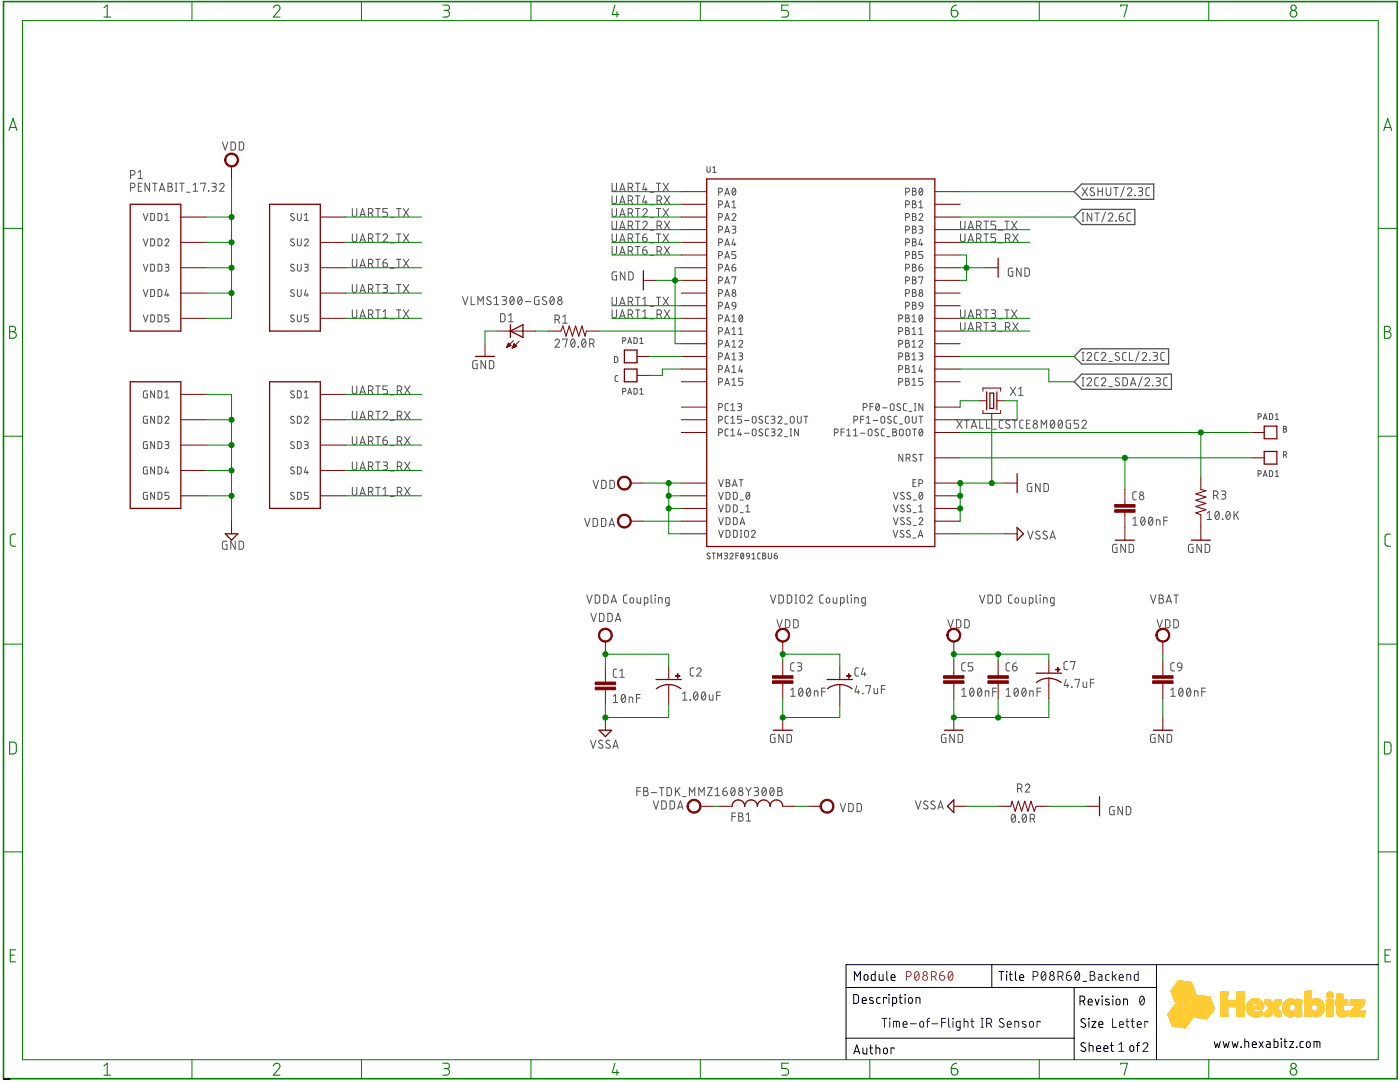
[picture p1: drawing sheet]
<svg xmlns="http://www.w3.org/2000/svg" width="279mm" height="216mm" viewBox="0 0 279 216" stroke-linecap="round" stroke-linejoin="round" font-family="sans-serif">
<g fill="none" stroke="#505050" stroke-width=".2">
<path d="M26.1 37.4h.4a.44 .44 0 0 0 .5-.4 .44 .44 0 0 0-.5-.4h-.4v1.6M26.1 34.9h.4a.46 .46 0 0 0 .5-.4 .46 .46 0 0 0-.5-.5h-.4v1.6M27.5 34.4l.5-.4v1.6M27.5 35.6h.9M27.6 37.3h.5M28.3 36.6h-.7v1.6h.7M29.8 36.6v1.6l-.9-1.6v1.6M30.5 36.6h.8M30.9 36.6v1.6M31.8 38.2l.5-1.6 .6 1.6M31.9 37.8h.8M33.5 36.6h.5a.36 .36 0 0 1 .3 .3 .36 .36 0 0 1-.3 .4 .44 .44 0 0 1 .4 .4 .44 .44 0 0 1-.4 .5h-.5z"/>
<path d="M33.5 37.3h.5M35 36.6h.3M35 38.2h.3M35.2 36.6v1.6M35.8 36.6h.9M36.3 36.6v1.6M37.2 38.4h.8M38.5 38.2h.9M38.5 36.9l.5-.3v1.6M40.1 36.7v-.1h.9l-.4 1.6M41.6 38.1l.1 .1zM42.3 36.6h.5a.36 .36 0 0 1 .4 .3 .36 .36 0 0 1-.4 .4h-.3"/>
<path d="M42.7 37.3a.44 .44 0 0 1 .5 .4 .44 .44 0 0 1-.5 .5h-.4M43.8 36.9a.44 .44 0 0 1 .7-.3 .44 .44 0 0 1 .1 .7l-.8 .9h.9M44.4 28.3l.5 1.7 .6-1.7M46.1 28.3l.6 .1 .2 .2 .1 .9-.3 .4-.6 .1zM47.8 28.3l.6 .1 .2 .2v1.1l-.2 .2-.6 .1zM122.2 36.6v1.1a.44 .44 0 0 0 .4 .5 .44 .44 0 0 0 .4-.5v-1.1M122.2 39.1v1.1a.44 .44 0 0 0 .4 .5 .44 .44 0 0 0 .4-.5v-1.1M123.7 38.2l.5-1.6 .6 1.6M123.8 37.8h.8M125.4 37.4h.4a.44 .44 0 0 0 .5-.4 .44 .44 0 0 0-.5-.4h-.4v1.6M125.4 40h.4a.46 .46 0 0 0 .5-.5 .46 .46 0 0 0-.5-.4h-.4v1.6M125.9 37.4l.4 .8"/>
<path d="M125.9 40l.4 .7M126.8 36.6h.9M126.8 39.1h.9M127.3 36.6v1.6M127.3 39.1v1.6M128.6 36.6l-.3 1.2h.9M128.6 39.1l-.3 1.2h.9M128.9 37.4v.8M128.9 40v.7M129.8 38.4h.7M131 36.6h.9M131.1 40h.5a.46 .46 0 0 0 .4-.5 .46 .46 0 0 0-.4-.4h-.5v1.6"/>
<path d="M131.4 36.6v1.6M131.7 40l.3 .7M132.3 36.6l1.1 1.6M132.6 39.1l1.1 1.6M133.4 36.6l-1.1 1.6M133.7 39.1l-1.1 1.6M141.1 33.2v1l.2 .2 .4-.2v-1M142.3 33.5l.3-.3v1.2M142.3 34.4h.6M143.4 38.3h.4a.39 .39 0 0 0 .4-.4 .39 .39 0 0 0-.4-.4h-.4v1.4M144.7 38.9l.4-1.4 .5 1.4M144.8 38.6h.7"/>
<path d="M146.3 37.6l.2-.1a.83 .83 0 0 1 0 1.4 .88 .88 0 0 1-.2-1.3zM146.8 37.9l-.6 .7M180.7 38.3h.4a.39 .39 0 0 0 .4-.4 .39 .39 0 0 0-.4-.4h-.4v1.4M182.1 37.5l.6 .2v.4l-.2 .1a.39 .39 0 0 1 .4 .4 .39 .39 0 0 1-.4 .3h-.4zM182.1 38.2h.4M183.6 37.6l.2-.1a.81 .81 0 0 1 0 1.4 .93 .93 0 0 1-.2-1.3zM184.1 37.9l-.6 .7M216 37.4l1 1.7M217 37.4l-1 1.7M218.4 37.6a.41 .41 0 0 0-.6-.1 .41 .41 0 0 0-.1 .5l.6 .4a.38 .38 0 0 1 .1 .5 .38 .38 0 0 1-.5 .1l-.3-.2M219.1 38.2h.9M219.1 37.4v1.7"/>
<path d="M220 37.4v1.7M220.8 37.4v1.2a.46 .46 0 0 0 .4 .5 .46 .46 0 0 0 .5-.5v-1.2M222.3 37.4h.9M222.7 37.4v1.7M224.4 37.3l-.7 1.9M225 37.8a.44 .44 0 0 1 .6-.3 .44 .44 0 0 1 .1 .7l-.7 .9h.9M226.5 39l.1 .1zM227.2 37.4h.5a.36 .36 0 0 1 .3 .4 .36 .36 0 0 1-.3 .4h-.4M227.6 38.2a.44 .44 0 0 1 .4 .4 .44 .44 0 0 1-.4 .5h-.4M229.4 37.4l-.5 .1-.2 .3v1l.2 .2 .5 .1M28.6 42.6l.5 1.4 .4-1.4M28.6 47.7l.5 1.4 .4-1.4"/>
<path d="M28.6 52.7l.5 1.4 .4-1.4M28.6 57.8l.5 1.4 .4-1.4M30.1 42.6h.5l.2 .2v1l-.2 .2h-.5zM30.1 47.7h.5l.2 .2v.9l-.2 .2-.5 .1zM30.1 52.7h.5l.2 .3v.9l-.2 .2h-.5zM30.1 57.8h.5l.2 .2v.9l-.2 .2-.5 .1zM31.5 42.6h.6l.2 .2v1l-.2 .2h-.6zM31.5 47.7h.6l.2 .2v.9l-.2 .2-.6 .1zM31.5 52.7h.6l.2 .3v.9l-.2 .2h-.6zM31.5 57.8h.6l.2 .2v.9l-.2 .2-.6 .1zM32.9 48a.38 .38 0 0 1 .6-.3 .38 .38 0 0 1 .1 .6l-.7 .8h.8M32.9 52.7h.6l.2 .3-.2 .3h-.4"/>
<path d="M32.9 44h.8M32.9 42.9l.4-.3v1.4M33.3 57.8l-.4 1.1h.8M33.3 53.3a.38 .38 0 0 1 .4 .4 .38 .38 0 0 1-.4 .4h-.4M33.5 58.5v.7M58.7 42.7a.35 .35 0 0 0-.6-.1 .35 .35 0 0 0 .1 .6l.4 .2a.38 .38 0 0 1 0 .6 .38 .38 0 0 1-.6-.2M58.7 47.8a.35 .35 0 0 0-.6-.1 .35 .35 0 0 0 .1 .5l.4 .3a.34 .34 0 0 1 .1 .5 .34 .34 0 0 1-.6 0l-.1-.1M58.7 52.8a.35 .35 0 0 0-.6 0 .35 .35 0 0 0 .1 .5l.4 .2a.32 .32 0 0 1 .1 .5 .32 .32 0 0 1-.4 .1l-.3-.2M58.7 57.9a.35 .35 0 0 0-.6-.1 .35 .35 0 0 0 .1 .6l.4 .2a.32 .32 0 0 1 .1 .4 .32 .32 0 0 1-.4 .1l-.3-.1M59.4 42.6v1a.38 .38 0 0 0 .3 .4 .38 .38 0 0 0 .4-.4v-1M59.4 47.7v1a.38 .38 0 0 0 .3 .4 .38 .38 0 0 0 .4-.4v-1M59.4 52.7v1a.38 .38 0 0 0 .3 .4 .38 .38 0 0 0 .4-.4v-1"/>
<path d="M59.4 57.8v1a.38 .38 0 0 0 .3 .4 .38 .38 0 0 0 .4-.4v-1M60.7 48a.38 .38 0 0 1 .6-.3 .38 .38 0 0 1 .1 .6l-.7 .8h.8M60.7 52.7h.6l.2 .3-.2 .3h-.4M60.7 44h.8M60.7 42.9l.4-.3v1.4M61.1 57.8l-.4 1.1h.8M61.1 53.3a.38 .38 0 0 1 .4 .4 .38 .38 0 0 1-.4 .4h-.4M61.3 58.5v.7M70.3 41.6v1.2a.44 .44 0 0 0 .5 .4 .44 .44 0 0 0 .4-.4v-1.2M70.3 56.8v1.2a.44 .44 0 0 0 .5 .4 .44 .44 0 0 0 .4-.4v-1.2M70.3 46.7v1.1a.44 .44 0 0 0 .5 .5 .44 .44 0 0 0 .4-.5v-1.1M70.3 51.7v1.2a.44 .44 0 0 0 .5 .4 .44 .44 0 0 0 .4-.4v-1.2"/>
<path d="M71.8 43.2l.6-1.6 .5 1.6M71.8 58.4l.6-1.6 .5 1.6M71.8 48.3l.6-1.6 .5 1.6M71.8 53.3l.6-1.6 .5 1.6M72 42.8h.8M72 47.9h.8M72 58h.8M72 52.9h.8M73.5 42.5h.5a.44 .44 0 0 0 .4-.4 .44 .44 0 0 0-.4-.5h-.5v1.6M73.5 57.7h.5a.46 .46 0 0 0 .4-.5 .46 .46 0 0 0-.4-.4h-.5v1.6M73.5 47.6h.5a.44 .44 0 0 0 .4-.5 .44 .44 0 0 0-.4-.4h-.5v1.6M73.5 52.6h.5a.44 .44 0 0 0 .4-.4 .44 .44 0 0 0-.4-.5h-.5v1.6"/>
<path d="M74.1 42.5l.3 .7M74.1 57.7l.3 .7M74.1 47.6l.3 .7M74.1 52.6l.3 .7M75 41.6h.9M75 46.7h.9M75 56.8h.9M75 51.7h.9M75.4 41.6v1.6M75.4 46.7v1.6M75.4 51.7v1.6M75.4 56.8v1.6"/>
<path d="M76.4 56.8h.6a.36 .36 0 0 1 .3 .3 .36 .36 0 0 1-.3 .4h-.4M76.4 47a.44 .44 0 0 1 .7-.3 .44 .44 0 0 1 .1 .7l-.8 .9h.9M76.4 52.5h.6a.45 .45 0 0 1 .3 .4 .45 .45 0 0 1-.4 .4 .45 .45 0 0 1-.5-.4zM76.9 57.5a.46 .46 0 0 1 .4 .4 .46 .46 0 0 1-.4 .5h-.5M77.2 51.7l-.5 .2-.3 .6M77.3 41.6h-.9v.7h.6a.45 .45 0 0 1 .3 .5 .45 .45 0 0 1-.3 .4h-.6M77.9 43.4h.7M77.9 48.5h.7M77.9 58.6h.7M77.9 53.5h.7M79.1 41.6h.9M79.1 46.7h.9"/>
<path d="M79.1 56.8h.9M79.1 51.7h.9M79.6 41.6v1.6M79.6 46.7v1.6M79.6 51.7v1.6M79.6 56.8v1.6M80.5 41.6l1.1 1.6M80.5 56.8l1.1 1.6M80.5 46.7l1.1 1.6M80.5 51.7l1.1 1.6M81.6 41.6l-1.1 1.6M81.6 56.8l-1.1 1.6"/>
<path d="M81.6 46.7l-1.1 1.6M81.6 51.7l-1.1 1.6M92.3 59.2l.6 1.6 .5-1.6M94 59.2v1.6h.7M97.9 59.3l-.2-.1a.38 .38 0 0 0-.5 .1 .38 .38 0 0 0 .1 .6l.5 .2a.4 .4 0 0 1 .1 .7 .4 .4 0 0 1-.6-.1l-.2-.1M98.6 59.5l.5-.3v1.6M100.2 59.2h.5a.36 .36 0 0 1 .4 .3 .36 .36 0 0 1-.4 .4h-.3M100.6 59.9a.44 .44 0 0 1 .5 .4 .44 .44 0 0 1-.5 .5h-.4M101.9 59.3l.3-.1a.95 .95 0 0 1 0 1.6 1 1 0 0 1-.3-1.5zM102.6 59.5l-.8 .9M103.5 59.3l.2-.1a.93 .93 0 0 1 0 1.6 1.02 1.02 0 0 1-.2-1.5zM104.1 59.5l-.7 .9"/>
<path d="M107.6 59.2h-.7l-.2 .2v1l.2 .4h.7v-.9h-.3M109 59.3l-.2-.1a.38 .38 0 0 0-.5 .1 .38 .38 0 0 0 .1 .6l.5 .2a.41 .41 0 0 1 .1 .7 .41 .41 0 0 1-.6-.1l-.2-.1M109.9 59.3l.3-.1a.95 .95 0 0 1 0 1.6 1.02 1.02 0 0 1-.3-1.5zM110.5 59.5l-.7 .9M122.2 59.3v1.2a.44 .44 0 0 0 .4 .4 .44 .44 0 0 0 .4-.4v-1.2M122.2 41.6v1.2a.44 .44 0 0 0 .4 .4 .44 .44 0 0 0 .4-.4v-1.2M122.2 46.7v1.1a.44 .44 0 0 0 .4 .5 .44 .44 0 0 0 .4-.5v-1.1M122.2 44.1v1.2a.44 .44 0 0 0 .4 .5 .44 .44 0 0 0 .4-.5v-1.2M122.2 49.2v1.2a.44 .44 0 0 0 .4 .4 .44 .44 0 0 0 .4-.4v-1.2M123 54.3h-.6l-.2 .2v1l.2 .3 .6 .1v-.9h-.2M123.7 43.2l.5-1.6 .6 1.6M123.7 48.3l.5-1.6 .6 1.6"/>
<path d="M123.7 45.8l.5-1.7 .6 1.7M123.7 50.8l.5-1.6 .6 1.6M123.7 40.7l.5-1.6 .6 1.6M123.8 45.4h.8M123.8 42.8h.8M123.8 47.9h.8M123.8 50.4h.8M123.8 40.3h.8M124.7 54.3v1.6l-.9-1.6v1.6M125.4 42.5h.4a.44 .44 0 0 0 .5-.4 .44 .44 0 0 0-.5-.5h-.4v1.6M125.4 47.6h.4a.44 .44 0 0 0 .5-.5 .44 .44 0 0 0-.5-.4h-.4v1.6M125.4 45h.4a.46 .46 0 0 0 .5-.4 .46 .46 0 0 0-.5-.5h-.4v1.7"/>
<path d="M125.4 50.1h.4a.46 .46 0 0 0 .5-.5 .46 .46 0 0 0-.5-.4h-.4v1.6M125.5 54.3h.6l.2 .2v1.1l-.2 .2-.6 .1zM125.9 42.5l.4 .7M125.9 47.6l.4 .7M125.9 45l.4 .8M125.9 50.1l.4 .7M126.8 44.1h.9M126.8 41.6h.9M126.8 46.7h.9M126.8 59.3h.9M126.8 49.2h.9M127.3 41.6v1.6"/>
<path d="M127.3 44.1v1.7M127.3 46.7v1.6M127.3 49.2v1.6M127.3 59.3v1.6M128.3 42a.44 .44 0 0 1 .6-.4 .44 .44 0 0 1 .1 .7l-.7 .9h.9M128.3 47.4h.5a.45 .45 0 0 1 .4 .5 .45 .45 0 0 1-.5 .4 .45 .45 0 0 1-.4-.5zM128.3 44.5a.44 .44 0 0 1 .6-.3 .44 .44 0 0 1 .1 .7l-.7 .9h.9M128.3 49.9h.5a.45 .45 0 0 1 .4 .5 .45 .45 0 0 1-.5 .4 .45 .45 0 0 1-.4-.4zM128.3 59.7l.4-.4v1.6M129 46.7l-.6 .3-.1 .4M129 49.2l-.6 .3-.1 .4M129.8 40.9h.7"/>
<path d="M129.8 51h.7M129.8 45.9h.7M129.8 43.4h.7M129.8 48.5h.7M131 41.6h.9M131 46.7h.9M131 59.3h.9M131.1 45h.5a.46 .46 0 0 0 .4-.4 .46 .46 0 0 0-.4-.5h-.5v1.7M131.1 50.1h.5a.46 .46 0 0 0 .4-.5 .46 .46 0 0 0-.4-.4h-.5v1.6M131.4 41.6v1.6M131.4 46.7v1.6M131.4 59.3v1.6"/>
<path d="M131.7 45l.3 .8M131.7 50.1l.3 .7M132.3 59.3l1.1 1.6M132.3 41.6l1.1 1.6M132.3 46.7l1.1 1.6M132.6 44.1l1.1 1.7M132.6 49.2l1.1 1.6M133.4 59.3l-1.1 1.6M133.4 41.6l-1.1 1.6M133.4 46.7l-1.1 1.6M133.7 44.1l-1.1 1.7M133.7 49.2l-1.1 1.6"/>
<path d="M143.4 40.9h.4a.39 .39 0 0 0 .4-.4 .39 .39 0 0 0-.4-.4h-.4v1.4M143.4 43.4h.4a.38 .38 0 0 0 .4-.4 .38 .38 0 0 0-.4-.4h-.4v1.4M143.4 45.9h.4a.39 .39 0 0 0 .4-.4 .39 .39 0 0 0-.4-.4h-.4v1.4M143.4 48.4h.4a.38 .38 0 0 0 .4-.4 .38 .38 0 0 0-.4-.3h-.4v1.4M143.4 51h.4a.39 .39 0 0 0 .4-.4 .39 .39 0 0 0-.4-.4h-.4v1.4M143.4 53.5h.4a.38 .38 0 0 0 .4-.4 .38 .38 0 0 0-.4-.4h-.4v1.4M143.4 56h.4a.39 .39 0 0 0 .4-.4 .39 .39 0 0 0-.4-.4h-.4v1.4M143.4 58.5h.4a.38 .38 0 0 0 .4-.3 .38 .38 0 0 0-.4-.4h-.4v1.4M144.7 41.5l.4-1.4 .5 1.4M144.7 44l.4-1.4 .5 1.4M144.7 46.5l.4-1.4 .5 1.4M144.7 49.1l.4-1.4 .5 1.4"/>
<path d="M144.7 51.6l.4-1.4 .5 1.4M144.7 54.1l.4-1.4 .5 1.4M144.7 56.6l.4-1.4 .5 1.4M144.7 59.2l.4-1.4 .5 1.4M144.8 41.1h.7M144.8 43.6h.7M144.8 46.2h.7M144.8 48.7h.7M144.8 51.2h.7M144.8 53.8h.7M144.8 56.3h.7M144.8 58.8h.7"/>
<path d="M146.1 42.9a.38 .38 0 0 1 .5-.3 .38 .38 0 0 1 .1 .6l-.6 .8h.8M146.1 45.1l.6 .1 .2 .2-.2 .3-.5 .1M146.1 53.3h.5a.39 .39 0 0 1 .3 .5 .39 .39 0 0 1-.4 .3 .39 .39 0 0 1-.4-.4zM146.1 55.4v-.2h.8l-.4 1.4M146.1 40.4l.4-.3v1.4M146.1 41.5h.8M146.4 47.7l-.3 1h.8M146.5 45.8a.38 .38 0 0 1 .4 .3 .38 .38 0 0 1-.4 .4h-.4M146.6 48.4v.7M146.7 52.7l-.4 .1-.2 .5M146.9 50.2h-.8v.6h.5a.39 .39 0 0 1 .3 .4 .39 .39 0 0 1-.3 .4h-.5M180.7 40.9h.4a.39 .39 0 0 0 .4-.4 .39 .39 0 0 0-.4-.4h-.4v1.4"/>
<path d="M180.7 43.4h.4a.38 .38 0 0 0 .4-.4 .38 .38 0 0 0-.4-.4h-.4v1.4M180.7 45.9h.4a.39 .39 0 0 0 .4-.4 .39 .39 0 0 0-.4-.4h-.4v1.4M180.7 48.4h.4a.38 .38 0 0 0 .4-.4 .38 .38 0 0 0-.4-.3h-.4v1.4M180.7 51h.4a.39 .39 0 0 0 .4-.4 .39 .39 0 0 0-.4-.4h-.4v1.4M180.7 53.5h.4a.38 .38 0 0 0 .4-.4 .38 .38 0 0 0-.4-.4h-.4v1.4M180.7 56h.4a.39 .39 0 0 0 .4-.4 .39 .39 0 0 0-.4-.4h-.4v1.4M180.7 58.5h.4a.38 .38 0 0 0 .4-.3 .38 .38 0 0 0-.4-.4h-.4v1.4M182.1 40.1l.6 .1v.4l-.2 .1a.38 .38 0 0 1 .4 .4 .38 .38 0 0 1-.4 .4h-.4zM182.1 42.6l.6 .1v.4l-.2 .1a.39 .39 0 0 1 .4 .4 .39 .39 0 0 1-.4 .4h-.4zM182.1 45.1l.6 .2v.3l-.2 .2a.38 .38 0 0 1 .4 .3 .38 .38 0 0 1-.4 .4h-.4zM182.1 47.7l.6 .1v.4l-.2 .1a.39 .39 0 0 1 .4 .4 .39 .39 0 0 1-.4 .4h-.4zM182.1 50.2l.6 .1v.4l-.2 .1a.38 .38 0 0 1 .4 .4 .38 .38 0 0 1-.4 .4h-.4z"/>
<path d="M182.1 52.7l.6 .1v.4l-.2 .1a.38 .38 0 0 1 .4 .4 .38 .38 0 0 1-.4 .4h-.4zM182.1 55.2l.6 .2v.4l-.2 .1a.39 .39 0 0 1 .4 .4 .39 .39 0 0 1-.4 .3h-.4zM182.1 57.8l.6 .1v.4l-.2 .1a.38 .38 0 0 1 .4 .4 .38 .38 0 0 1-.4 .4h-.4zM182.1 55.9h.4M182.1 45.8h.4M182.1 50.8h.4M182.1 53.3h.4M182.1 40.7h.4M182.1 43.2h.4M182.1 48.3h.4M182.1 58.4h.4M183.4 42.9a.38 .38 0 0 1 .5-.3 .38 .38 0 0 1 .1 .6l-.6 .8h.8"/>
<path d="M183.4 45.1l.6 .1 .1 .2-.1 .3-.5 .1M183.4 53.3h.5a.39 .39 0 0 1 .3 .5 .39 .39 0 0 1-.5 .3 .39 .39 0 0 1-.3-.4zM183.4 41.5h.8M183.4 55.4v-.2h.8l-.4 1.4M183.4 40.4l.4-.3v1.4M183.7 47.7l-.3 1h.8M183.8 45.8a.38 .38 0 0 1 .4 .3 .38 .38 0 0 1-.4 .4h-.4M183.9 48.4v.7M184 52.7l-.4 .1-.2 .5M184.2 50.2h-.8v.6h.5a.39 .39 0 0 1 .3 .4 .39 .39 0 0 1-.3 .4h-.5M191.7 44.1v1.2a.46 .46 0 0 0 .4 .5 .46 .46 0 0 0 .5-.5v-1.2M191.7 46.7v1.1a.46 .46 0 0 0 .4 .5 .46 .46 0 0 0 .5-.5v-1.1"/>
<path d="M193.2 45.8l.5-1.7 .6 1.7M193.2 48.3l.5-1.6 .6 1.6M193.3 45.4h.8M193.3 47.9h.8M194.9 45h.5a.46 .46 0 0 0 .4-.4 .46 .46 0 0 0-.4-.5h-.5v1.7M194.9 47.6h.5a.44 .44 0 0 0 .4-.5 .44 .44 0 0 0-.4-.4h-.5v1.6M195.5 45l.3 .8M195.5 47.6l.3 .7M196.4 44.1h.9M196.4 46.7h.9M196.8 44.1v1.7M196.8 46.7v1.6"/>
<path d="M198.7 44.1h-.9v.8h.6a.46 .46 0 0 1 .3 .4 .46 .46 0 0 1-.3 .5h-.6M198.7 46.7h-.9v.7h.6a.45 .45 0 0 1 .3 .4 .45 .45 0 0 1-.3 .5h-.6M199.3 45.9h.7M199.3 48.5h.7M200.5 44.1h.9M200.7 47.6h.4a.44 .44 0 0 0 .5-.5 .44 .44 0 0 0-.5-.4h-.4v1.6M201 44.1v1.7M201.2 47.6l.4 .7M201.9 44.1l1 1.7M202.1 53.5h-.7l-.1 .2-.1 1.1 .2 .3h.7v-.9h-.3M202.1 46.7l1.1 1.6M202.9 44.1l-1 1.7"/>
<path d="M203.2 46.7l-1.1 1.6M203.8 53.5v1.6l-.9-1.6v1.6M204.5 53.5h.7l.2 .3v.9l-.2 .4h-.7zM216 42.5h.3M216 44.1h.3M216.1 42.5v1.6M217.9 42.5v1.6l-.9-1.6v1.6M218.5 42.5h.9M218.9 42.5v1.6M220.6 42.3l-.7 2M221.2 42.9a.44 .44 0 0 1 .6-.4 .44 .44 0 0 1 .2 .7l-.8 .9h.9M222.7 44l.1 .1z"/>
<path d="M223.4 43.2h.5a.45 .45 0 0 1 .4 .5 .45 .45 0 0 1-.5 .4 .45 .45 0 0 1-.4-.4zM224.1 42.5l-.6 .3-.1 .4M225.6 42.5h-.5l-.2 .4 .1 1 .1 .2h.5M28.6 62.8l.5 1.4 .4-1.4M29.4 78h-.6l-.2 .2v.9l.2 .3h.6v-.8h-.2M30.1 62.8l.5 .1 .2 .2v.9l-.2 .2h-.5zM30.8 78v1.4l-.7-1.4v1.4M31.5 62.8l.6 .1 .2 .2v.9l-.2 .2h-.6zM31.5 78h.6l.2 .3v.9l-.2 .2h-.6zM32.9 78.3l.4-.3v1.4M32.9 79.4h.8M33.7 62.8h-.8v.7h.5a.39 .39 0 0 1 .3 .3 .39 .39 0 0 1-.3 .4h-.5"/>
<path d="M58.7 62.9a.35 .35 0 0 0-.6 0 .35 .35 0 0 0 .1 .5l.4 .2a.32 .32 0 0 1 .1 .5 .32 .32 0 0 1-.4 .1l-.3-.2M58.7 78.1a.35 .35 0 0 0-.6 0 .35 .35 0 0 0 .1 .5l.4 .2a.32 .32 0 0 1 .1 .5 .32 .32 0 0 1-.4 .1l-.3-.2M59.4 62.8v1a.38 .38 0 0 0 .3 .4 .38 .38 0 0 0 .4-.4v-1M59.4 78h.5l.2 .3v.9l-.2 .2h-.5zM60.7 79.4h.8M60.7 78.3l.4-.3v1.4M61.5 62.8h-.8v.7h.5a.39 .39 0 0 1 .3 .3 .39 .39 0 0 1-.3 .4h-.5M70.3 77v1.2a.44 .44 0 0 0 .5 .4 .44 .44 0 0 0 .4-.4v-1.2M70.3 61.8v1.2a.44 .44 0 0 0 .5 .5 .44 .44 0 0 0 .4-.5v-1.2M71.8 78.6l.6-1.6 .5 1.6M71.8 63.5l.6-1.7 .5 1.7M72 78.2h.8"/>
<path d="M72 63.1h.8M73.5 77.9h.5a.46 .46 0 0 0 .4-.4 .46 .46 0 0 0-.4-.5h-.5v1.6M73.5 62.7h.5a.46 .46 0 0 0 .4-.4 .46 .46 0 0 0-.4-.5h-.5v1.7M74.1 77.9l.3 .7M74.1 62.7l.3 .8M75 77h.9M75 61.8h.9M75.4 61.8v1.7M75.4 77v1.6M76.4 63.5h.9M76.4 62.2l.5-.4v1.7M77.3 77h-.9v.7h.6a.46 .46 0 0 1 .3 .5 .46 .46 0 0 1-.3 .4h-.6"/>
<path d="M77.9 63.6h.7M77.9 78.8h.7M79.1 61.8h.9M79.3 77.9h.4a.46 .46 0 0 0 .5-.4 .46 .46 0 0 0-.5-.5h-.4v1.6M79.6 61.8v1.7M79.8 77.9l.4 .7M80.5 61.8l1.1 1.7M80.8 77l1 1.6M81.6 61.8l-1.1 1.7M81.8 77l-1 1.6M95.2 71.9h-.5l-.3 .3-.1 1 .3 .3 .6 .1v-.9h-.2M95.4 60.8v-1.6l.5 .9 .6-.9v1.6"/>
<path d="M96.9 71.9v1.7l-.9-1.7v1.7M97.7 71.9l.6 .1 .2 .2 .1 .9-.3 .4-.6 .1zM98.6 60.8h.9M99.9 62.6h.6l.3 .3v.9l-.3 .4h-.6zM101.5 64.2h.9M101.5 62.9l.5-.3v1.6M104.9 60.2h1M110.8 68a.44 .44 0 0 1 .6-.3 .44 .44 0 0 1 .1 .7l-.7 .9h.9M110.8 63.8h.4a.46 .46 0 0 0 .5-.5 .46 .46 0 0 0-.5-.4h-.4v1.6M111.3 63.8l.4 .7M112.3 63.2l.5-.3v1.6M112.3 64.5h.9"/>
<path d="M112.3 67.8v-.2h.9l-.4 1.7M114.1 67.8l.2-.2a.97 .97 0 0 1 0 1.7 1.02 1.02 0 0 1-.2-1.5zM114.7 68l-.7 .9M115.4 69.2l.1 .1zM116.3 67.8l.2-.2a.95 .95 0 0 1 0 1.7 1.04 1.04 0 0 1-.2-1.5zM116.9 68l-.8 .9M117.7 68.6h.4a.46 .46 0 0 0 .5-.5 .46 .46 0 0 0-.5-.5h-.4v1.7M118.2 68.6l.4 .7M122.2 61.8v1.2a.44 .44 0 0 0 .4 .5 .44 .44 0 0 0 .4-.5v-1.2M122.6 71.2h.5l.2 .3v.5l-.2 .3h-.5zM123.3 75h-.4l-.1 .2v.8l.5 .1M123.7 60.9l.5-1.6 .6 1.6"/>
<path d="M123.7 63.5l.5-1.7 .6 1.7M123.8 63.1h.8M123.8 60.5h.8M124.3 68l.5-.1v-.4l-.5-.1v1.1M124.3 78.1l.5-.1 .1-.3-.2-.2h-.4v1.2M125.3 68.5l.4-1.1 .3 1.1M125.3 78.7l.4-1.2 .3 1.2M125.4 60.2h.4a.44 .44 0 0 0 .5-.4 .44 .44 0 0 0-.5-.5h-.4v1.6M125.4 62.7h.4a.46 .46 0 0 0 .5-.4 .46 .46 0 0 0-.5-.5h-.4v1.7M125.4 68.2h.6M125.4 78.4h.6M125.9 60.2l.4 .7"/>
<path d="M125.9 62.7l.4 .8M126.5 67.4h.5l.1 .2v.7l-.1 .2h-.5zM126.5 77.5h.5l.1 .2 .1 .6-.2 .3-.5 .1zM126.8 61.8h.9M127.3 61.8v1.7M127.7 68.5h.7M127.7 67.6l.3-.2v1.1M127.7 77.7l.3-.2v1.2M127.7 78.7h.7M128.3 60.9h.9M128.3 63.5h.9M128.3 62.2l.4-.4v1.7"/>
<path d="M129.8 63.6h.7M129.8 61.1h.7M131.1 62.7h.5a.46 .46 0 0 0 .4-.4 .46 .46 0 0 0-.4-.5h-.5v1.7M131.7 62.7l.3 .8M132.6 61.8l1.1 1.7M133.7 61.8l-1.1 1.7M143.4 61.1h.4a.39 .39 0 0 0 .4-.4 .39 .39 0 0 0-.4-.4h-.4v1.4M143.4 63.6h.4a.38 .38 0 0 0 .4-.4 .38 .38 0 0 0-.4-.4h-.4v1.4M143.4 66.1h.4a.39 .39 0 0 0 .4-.3 .39 .39 0 0 0-.4-.4h-.4v1.4M143.4 68.7h.4a.38 .38 0 0 0 .4-.4 .38 .38 0 0 0-.4-.4h-.4v1.4M143.4 71.2h.4a.38 .38 0 0 0 .4-.4 .38 .38 0 0 0-.4-.4h-.4v1.4M143.4 73.7h.4a.39 .39 0 0 0 .4-.4 .39 .39 0 0 0-.4-.4h-.4v1.4"/>
<path d="M143.4 76.2h.4a.38 .38 0 0 0 .4-.3 .38 .38 0 0 0-.4-.4h-.4v1.4M144.7 61.7l.4-1.4 .5 1.4M144.7 64.2l.4-1.4 .5 1.4M144.7 66.8l.4-1.4 .5 1.4M144.7 69.3l.4-1.4 .5 1.4M144.7 71.8l.4-1.4 .5 1.4M144.7 74.3l.4-1.4 .5 1.4M144.7 76.9l.4-1.4 .5 1.4M144.8 61.3h.7M144.8 63.9h.7M144.8 66.4h.7M144.8 68.9h.7"/>
<path d="M144.8 71.5h.7M144.8 74h.7M144.8 76.5h.7M146.1 69.3h.8M146.1 63.1l.4-.3v1.4M146.1 65.7l.4-.3v1.4M146.1 68.2l.4-.3v1.4M146.1 70.7l.4-.3v1.4M146.1 73.3l.4-.4v1.4M146.1 75.8l.4-.3v1.4M146.1 64.2h.8M146.1 66.8h.8"/>
<path d="M146.1 71.8h.8M146.1 74.3h.8M146.1 76.9h.8M146.2 60.4l.3-.1 .2 .1 .2 .7-.7-.1zM146.9 61.1l-.2 .3-.5 .3M147.4 68.2a.38 .38 0 0 1 .6-.3 .38 .38 0 0 1 .1 .6l-.7 .8h.8M147.4 70.4h.6l.2 .3-.2 .3h-.4M147.4 66.8h.8M147.4 65.7l.4-.3v1.4M147.6 62.9h.1a.69 .69 0 0 1 .5 .6 .69 .69 0 0 1-.5 .7l-.3-.7zM147.8 72.9l-.4 1.1h.8M147.8 71a.39 .39 0 0 1 .4 .4 .39 .39 0 0 1-.4 .4h-.4"/>
<path d="M148 73.7v.6M148.1 63.1l-.6 .8M148.2 75.5h-.8v.6h.5a.4 .4 0 0 1 .3 .4 .4 .4 0 0 1-.3 .4h-.5M179.4 63.6h.3a.38 .38 0 0 0 .4-.4 .38 .38 0 0 0-.4-.4h-.3v1.4M179.4 66.1h.3a.39 .39 0 0 0 .4-.3 .39 .39 0 0 0-.4-.4h-.3v1.4M179.4 68.7h.3a.38 .38 0 0 0 .4-.4 .38 .38 0 0 0-.4-.4h-.3v1.4M179.4 71.2h.3a.38 .38 0 0 0 .4-.4 .38 .38 0 0 0-.4-.4h-.3v1.4M179.4 73.7h.3a.39 .39 0 0 0 .4-.4 .39 .39 0 0 0-.4-.4h-.3v1.4M179.4 76.2h.3a.38 .38 0 0 0 .4-.3 .38 .38 0 0 0-.4-.4h-.3v1.4M180.7 61.1h.4a.39 .39 0 0 0 .4-.4 .39 .39 0 0 0-.4-.4h-.4v1.4M180.7 62.8l.7 .1v.3l-.3 .3a.38 .38 0 0 1 .4 .3 .38 .38 0 0 1-.4 .4h-.4zM180.7 65.4l.7 .1v.2l-.3 .3a.39 .39 0 0 1 .4 .4 .39 .39 0 0 1-.4 .4h-.4z"/>
<path d="M180.7 67.9l.7 .1v.3l-.3 .2a.38 .38 0 0 1 .4 .4 .38 .38 0 0 1-.4 .4h-.4zM180.7 70.4l.7 .1v.3l-.3 .2a.39 .39 0 0 1 .4 .4 .39 .39 0 0 1-.4 .4h-.4zM180.7 72.9l.7 .2v.2l-.3 .3a.38 .38 0 0 1 .4 .4 .38 .38 0 0 1-.4 .3h-.4zM180.7 75.5l.7 .1v.3l-.3 .2a.39 .39 0 0 1 .4 .4 .39 .39 0 0 1-.4 .4h-.4zM180.7 73.6h.4M180.7 71h.4M180.7 76.1h.4M180.7 63.5h.4M180.7 66h.4M180.7 68.5h.4M182 69.3h.8M182 64.2h.8"/>
<path d="M182 66.8h.8M182 71.8h.8M182 74.3h.8M182 76.9h.8M182 63.1l.4-.3v1.4M182 65.7l.4-.3v1.4M182 68.2l.4-.3v1.4M182 70.7l.4-.3v1.4M182 73.3l.4-.4v1.4M182 75.8l.4-.3v1.4M182.1 60.3l.6 .1v.4l-.2 .1a.39 .39 0 0 1 .4 .4 .39 .39 0 0 1-.4 .4h-.4zM182.1 60.9h.4"/>
<path d="M183.4 68.2a.38 .38 0 0 1 .5-.3 .38 .38 0 0 1 .1 .6l-.6 .8h.8M183.4 70.4h.6l.1 .3-.1 .3h-.5M183.4 66.8h.8M183.4 65.7l.4-.3v1.4M183.5 60.4l.3-.1 .2 .1 .2 .7-.7-.1-.1-.3zM183.6 62.9h.1a.69 .69 0 0 1 .5 .6 .69 .69 0 0 1-.5 .7l-.3-.7zM183.7 72.9l-.3 1.1h.8M183.8 71a.39 .39 0 0 1 .4 .4 .39 .39 0 0 1-.4 .4h-.4M183.9 73.7v.6M184.1 63.1l-.6 .8M184.2 61.1l-.3 .5-.4 .1M184.2 75.5h-.8v.6h.5a.4 .4 0 0 1 .3 .4 .4 .4 0 0 1-.3 .4h-.5"/>
<path d="M191.7 61.8v1.2a.46 .46 0 0 0 .4 .5 .46 .46 0 0 0 .5-.5v-1.2M191.7 64.4v1.1a.46 .46 0 0 0 .4 .5 .46 .46 0 0 0 .5-.5v-1.1M193.2 63.5l.5-1.7 .6 1.7M193.2 66l.5-1.6 .6 1.6M193.3 63.1h.8M193.3 65.6h.8M194.9 62.7h.5a.46 .46 0 0 0 .4-.4 .46 .46 0 0 0-.4-.5h-.5v1.7M194.9 65.3h.5a.44 .44 0 0 0 .4-.5 .44 .44 0 0 0-.4-.4h-.5v1.6M195.5 62.7l.3 .8M195.5 65.3l.3 .7M196.4 61.8h.9M196.4 64.4h.9"/>
<path d="M196.8 61.8v1.7M196.8 64.4v1.6M197.8 61.8h.6a.36 .36 0 0 1 .3 .4 .36 .36 0 0 1-.3 .3h-.4M197.8 64.4h.6a.36 .36 0 0 1 .3 .3 .36 .36 0 0 1-.3 .4h-.4M198.2 62.5a.46 .46 0 0 1 .5 .5 .46 .46 0 0 1-.5 .5h-.4M198.2 65.1a.44 .44 0 0 1 .5 .4 .44 .44 0 0 1-.5 .5h-.4M199.3 63.6h.7M199.3 66.2h.7M200.5 61.8h.9M200.7 65.3h.4a.44 .44 0 0 0 .5-.5 .44 .44 0 0 0-.5-.4h-.4v1.6M201 61.8v1.7M201.2 65.3l.4 .7"/>
<path d="M201.6 77.3l1.1 1.6M201.9 61.8l1 1.7M202.1 64.4l1.1 1.6M202.7 77.3l-1.1 1.6M202.9 61.8l-1 1.7M203.2 64.4l-1.1 1.6M203.3 77.6l.4-.3v1.6M203.3 78.9h.9M216 71.9h.3M216 77h.3M216 70.3h.3M216 75.4h.3"/>
<path d="M216.1 70.3v1.6M216.1 75.4v1.6M216.9 70.7a.44 .44 0 0 1 .7-.4 .44 .44 0 0 1 .1 .7l-.8 .9h.9M216.9 75.7a.44 .44 0 0 1 .7-.3 .44 .44 0 0 1 .1 .7l-.8 .9h.9M219.2 70.3h-.5l-.2 .4v1l.2 .2h.5M219.2 75.4l-.6 .1-.1 .2 .1 1.2 .6 .1M219.8 70.7a.44 .44 0 0 1 .6-.4 .44 .44 0 0 1 .2 .7l-.8 .9h.9M219.8 75.7a.44 .44 0 0 1 .6-.3 .44 .44 0 0 1 .2 .7l-.8 .9h.9M221.3 72.1h.7M221.3 77.2h.7M223.4 70.4a.41 .41 0 0 0-.6-.1 .41 .41 0 0 0-.1 .6l.6 .3a.44 .44 0 0 1-.1 .7 .44 .44 0 0 1-.7-.2M223.4 75.5a.41 .41 0 0 0-.6-.1 .41 .41 0 0 0-.1 .6l.6 .3a.44 .44 0 0 1-.1 .7 .44 .44 0 0 1-.7-.2"/>
<path d="M224.1 75.4h.6l.3 .2v.9l-.3 .4-.6 .1zM224.8 70.3h-.5l-.3 .4 .1 1 .2 .2h.5M225.4 70.3v1.6h.7M225.6 77l.5-1.6 .6 1.6M225.7 76.6h.9M227.4 70.1l-.8 2M227.9 75.2l-.7 2M227.9 70.7a.44 .44 0 0 1 .7-.4 .44 .44 0 0 1 .1 .7l-.8 .9h.9M228.5 75.7a.45 .45 0 0 1 .6-.3 .45 .45 0 0 1 .2 .7l-.8 .9h.9M229.4 71.8l.1 .1zM230 76.9l.1 .1zM230.1 70.3h.6a.36 .36 0 0 1 .3 .4 .36 .36 0 0 1-.3 .3h-.4"/>
<path d="M230.6 71a.44 .44 0 0 1 .4 .5 .44 .44 0 0 1-.4 .4h-.5M230.7 75.4h.5a.36 .36 0 0 1 .4 .3 .36 .36 0 0 1-.4 .4h-.3M231.1 76.1a.44 .44 0 0 1 .5 .4 .44 .44 0 0 1-.5 .5h-.4M232.4 70.3h-.5l-.2 .4v1l.2 .2h.5M233 75.4h-.5l-.3 .3 .1 1.1 .2 .2h.5M29.4 83.1h-.6l-.2 .1v.9l.2 .3 .6 .1v-.8h-.2M29.4 88.1h-.6l-.2 .2v.9l.2 .3h.6v-.8h-.2M29.4 93.2h-.6l-.2 .2v.9l.2 .3h.6v-.8h-.2M29.4 98.2l-.6 .1-.2 .1v.9l.2 .3h.6v-.8h-.2M30.8 83.1v1.4l-.7-1.4v1.4M30.8 88.1v1.4l-.7-1.4v1.4M30.8 93.2v1.4l-.7-1.4v1.4"/>
<path d="M30.8 98.2v1.4l-.7-1.4v1.4M31.5 83.1h.6l.2 .2v.9l-.2 .2-.6 .1zM31.5 88.1l.6 .1 .2 .1v1l-.2 .2h-.6zM31.5 93.2h.6l.2 .2v.9l-.2 .2-.6 .1zM31.5 98.2l.6 .1 .2 .2v.9l-.2 .2h-.6zM32.9 83.4a.37 .37 0 0 1 .6-.3 .37 .37 0 0 1 .1 .6l-.7 .8h.8M32.9 88.1l.6 .1 .2 .2-.2 .3h-.4M33.3 93.2l-.4 1.1h.8M33.3 88.7a.39 .39 0 0 1 .4 .4 .39 .39 0 0 1-.4 .4h-.4M33.5 94v.6M33.7 98.2h-.8v.6h.5a.4 .4 0 0 1 .3 .4 .4 .4 0 0 1-.3 .4h-.5M58.7 83.2a.35 .35 0 0 0-.6-.1 .35 .35 0 0 0 .1 .6l.4 .2a.32 .32 0 0 1 .1 .4 .32 .32 0 0 1-.4 .1l-.3-.1"/>
<path d="M58.7 88.2h-.2a.32 .32 0 0 0-.4 .1 .32 .32 0 0 0 .1 .4l.4 .2a.32 .32 0 0 1 .1 .5 .32 .32 0 0 1-.4 .1l-.3-.2M58.7 93.3l-.2-.1a.31 .31 0 0 0-.4 .1 .31 .31 0 0 0 .1 .4l.4 .3a.35 .35 0 0 1 .1 .5 .35 .35 0 0 1-.6 0l-.1-.1M58.7 98.4l-.2-.1a.32 .32 0 0 0-.4 .1 .32 .32 0 0 0 .1 .4l.4 .2a.38 .38 0 0 1 0 .7 .38 .38 0 0 1-.6-.3M59.4 83.1h.5l.2 .2v.9l-.2 .2-.5 .1zM59.4 88.1l.5 .1 .2 .1v1l-.2 .2h-.5zM59.4 93.2h.5l.2 .2v.9l-.2 .2-.5 .1zM59.4 98.2l.5 .1 .2 .2v.9l-.2 .2h-.5zM60.7 83.4a.38 .38 0 0 1 .6-.3 .38 .38 0 0 1 .1 .6l-.7 .8h.8M60.7 88.1l.6 .1 .2 .2-.2 .3h-.4M61.1 93.2l-.4 1.1h.8M61.1 88.7a.39 .39 0 0 1 .4 .4 .39 .39 0 0 1-.4 .4h-.4M61.3 94v.6"/>
<path d="M61.5 98.2h-.8v.6h.5a.4 .4 0 0 1 .3 .4 .4 .4 0 0 1-.3 .4h-.5M70.3 92.2v1.1a.44 .44 0 0 0 .5 .5 .44 .44 0 0 0 .4-.5v-1.1M70.3 97.2v1.2a.44 .44 0 0 0 .5 .4 .44 .44 0 0 0 .4-.4v-1.2M70.3 82.1v1.1a.44 .44 0 0 0 .5 .5 .44 .44 0 0 0 .4-.5v-1.1M70.3 87.1v1.2a.44 .44 0 0 0 .5 .4 .44 .44 0 0 0 .4-.4v-1.2M71.8 93.8l.6-1.6 .5 1.6M71.8 98.8l.6-1.6 .5 1.6M71.8 83.7l.6-1.6 .5 1.6M71.8 88.7l.6-1.6 .5 1.6M72 93.4h.8M72 98.4h.8M72 83.3h.8"/>
<path d="M72 88.3h.8M73.5 93.1h.5a.44 .44 0 0 0 .4-.5 .44 .44 0 0 0-.4-.4h-.5v1.6M73.5 98.1h.5a.44 .44 0 0 0 .4-.4 .44 .44 0 0 0-.4-.5h-.5v1.6M73.5 83h.5a.46 .46 0 0 0 .4-.5 .46 .46 0 0 0-.4-.4h-.5v1.6M73.5 88h.5a.44 .44 0 0 0 .4-.4 .44 .44 0 0 0-.4-.5h-.5v1.6M74.1 93.1l.3 .7M74.1 98.1l.3 .7M74.1 83l.3 .7M74.1 88l.3 .7M75 82.1h.9M75 92.2h.9M75 97.2h.9"/>
<path d="M75 87.1h.9M75.4 82.1v1.6M75.4 87.1v1.6M75.4 92.2v1.6M75.4 97.2v1.6M76.4 92.2h.6a.36 .36 0 0 1 .3 .3 .36 .36 0 0 1-.3 .4h-.4M76.4 82.4a.44 .44 0 0 1 .7-.3 .44 .44 0 0 1 .1 .7l-.8 .9h.9M76.4 87.8h.6a.45 .45 0 0 1 .3 .5 .45 .45 0 0 1-.4 .4 .45 .45 0 0 1-.5-.4zM76.4 98.8h.9M76.4 97.6l.5-.4v1.6M76.9 92.9a.44 .44 0 0 1 .4 .4 .44 .44 0 0 1-.4 .5h-.5M77.2 87.1l-.5 .1-.3 .6"/>
<path d="M77.9 94h.7M77.9 99h.7M77.9 83.9h.7M77.9 88.9h.7M79.3 93.1h.4a.44 .44 0 0 0 .5-.5 .44 .44 0 0 0-.5-.4h-.4v1.6M79.3 98.1h.4a.44 .44 0 0 0 .5-.4 .44 .44 0 0 0-.5-.5h-.4v1.6M79.3 83h.4a.46 .46 0 0 0 .5-.5 .46 .46 0 0 0-.5-.4h-.4v1.6M79.3 88h.4a.44 .44 0 0 0 .5-.4 .44 .44 0 0 0-.5-.5h-.4v1.6M79.8 93.1l.4 .7M79.8 98.1l.4 .7M79.8 83l.4 .7M79.8 88l.4 .7"/>
<path d="M80.8 92.2l1 1.6M80.8 97.2l1 1.6M80.8 82.1l1 1.6M80.8 87.1l1 1.6M81.8 92.2l-1 1.6M81.8 97.2l-1 1.6M81.8 82.1l-1 1.6M81.8 87.1l-1 1.6M118.4 95.8l.5 1.7 .5-1.7M120.1 95.8l.6 .1 .2 .2 .1 .9-.3 .4-.6 .1zM121.7 95.8l.6 .1 .3 .2v.9l-.3 .4-.6 .1zM143.4 81.3h.4a.38 .38 0 0 0 .4-.4 .38 .38 0 0 0-.4-.4h-.4v1.4"/>
<path d="M143.4 83.8h.4a.39 .39 0 0 0 .4-.4 .39 .39 0 0 0-.4-.3h-.4v1.4M143.4 86.4h.4a.38 .38 0 0 0 .4-.4 .38 .38 0 0 0-.4-.4h-.4v1.4M143.4 95.7l.5 1.4 .5-1.4M143.4 98.2l.5 1.4 .5-1.4M144.9 98.2l.6 .1 .1 .2 .1 .7-.2 .4h-.6zM144.9 95.7l.7 .1v.3l-.3 .2a.38 .38 0 0 1 .4 .4 .38 .38 0 0 1-.4 .4h-.4zM144.9 96.3h.4M145.3 80.5l-.4 .1-.2 .2v.9l.6 .2M145.3 83.1h-.4l-.2 .3v.9l.2 .1 .4 .1M145.3 85.6h-.4l-.2 .3v.9l.2 .2h.4M145.9 81.9h.7M145.9 80.8l.3-.3v1.4"/>
<path d="M145.9 83.4l.3-.3v1.4M145.9 85.9l.3-.3v1.4M145.9 84.5h.7M145.9 87h.7M146.2 97.1l.4-1.4 .5 1.4M146.3 96.8h.7M146.4 98.2l.5 .1 .2 .2v.9l-.2 .2h-.5zM147.2 80.5l.6 .1 .2 .2-.2 .3-.4 .1M147.5 95.7h.8M147.5 85.6l-.3 1.1h.8M147.6 81.2a.39 .39 0 0 1 .4 .3 .39 .39 0 0 1-.4 .4h-.4M147.7 99.8h.6"/>
<path d="M147.8 86.4v.6M147.9 95.7v1.4M148 83.1h-.8v.6h.5a.4 .4 0 0 1 .3 .4 .4 .4 0 0 1-.3 .4h-.5M148.6 83.9h.9M148.6 86.4h.9M149 98.3l.2-.1a.81 .81 0 0 1 0 1.4 .88 .88 0 0 1-.2-1.3zM149.6 98.6l-.7 .7M150.2 83.2l.3-.1 .3 .1 .1 .9a.38 .38 0 0 1-.4 .4 .38 .38 0 0 1-.4-.4zM150.2 85.7l.3-.1 .3 .1 .1 .9a.38 .38 0 0 1-.4 .4 .38 .38 0 0 1-.4-.4zM152.1 83.2l-.4-.1-.2 .3 .1 .3 .5 .2a.35 .35 0 0 1 0 .5 .35 .35 0 0 1-.5 0l-.2-.1M152.1 85.7l-.4-.1-.2 .3 .1 .2 .5 .3a.35 .35 0 0 1 0 .5 .35 .35 0 0 1-.5 0l-.2-.1M153.4 83.1h-.4l-.2 .3v.9l.2 .1 .4 .1"/>
<path d="M153.4 85.6h-.4l-.2 .3v.9l.2 .2h.4M153.9 83.1h.5l.3 .2-.2 .4h-.4M153.9 85.6h.6l.2 .2-.2 .4h-.4M154.3 83.7a.39 .39 0 0 1 .4 .4 .39 .39 0 0 1-.4 .4h-.4M154.3 86.2a.38 .38 0 0 1 .4 .4 .38 .38 0 0 1-.4 .4h-.4M155.3 83.4a.38 .38 0 0 1 .5-.3 .38 .38 0 0 1 .1 .6l-.6 .8h.7M155.3 85.9a.38 .38 0 0 1 .5-.3 .38 .38 0 0 1 .1 .6l-.6 .8h.7M156.6 84.6h.6M156.6 87.1h.6M157.7 85.6h.3M157.7 87h.3M157.8 83.2l.3-.1 .3 .1 .1 .9a.39 .39 0 0 1-.4 .4 .39 .39 0 0 1-.4-.4z"/>
<path d="M157.8 85.6v1.4M159.1 83.1v1a.38 .38 0 0 0 .4 .4 .38 .38 0 0 0 .4-.4v-1M159.3 85.6v1.4l-.7-1.4v1.4M160.4 83.1h.8M160.8 83.1v1.4M166.5 86.4h.4a.38 .38 0 0 0 .4-.4 .38 .38 0 0 0-.4-.4h-.4v1.4M167.9 86.2h.6M168.5 85.6h-.6v1.4M169 85.9l.4-.3v1.4M169 87h.8M170.3 87h.8M170.3 85.9l.5-.3v1.4"/>
<path d="M170.4 83.8h.4a.39 .39 0 0 0 .4-.4 .39 .39 0 0 0-.4-.3h-.4v1.4M171.7 86.4h1M171.8 83.7h.6M172.3 81.3h.4a.38 .38 0 0 0 .4-.4 .38 .38 0 0 0-.4-.4h-.4v1.4M172.4 83.1h-.6v1.4M172.9 84.5h.8M172.9 83.4l.4-.3v1.4M173.4 85.7l.3-.1 .2 .1 .1 .9a.38 .38 0 0 1-.3 .4 .38 .38 0 0 1-.4-.4zM173.6 81.2h.6M174.2 80.5h-.6v1.4M174.3 83.9h.9M174.9 80.6h.1a.73 .73 0 0 1 .6 .6 .73 .73 0 0 1-.4 .7 .88 .88 0 0 1-.3-1.3z"/>
<path d="M175.3 85.7l-.5-.1-.2 .3 .1 .2 .5 .3a.35 .35 0 0 1 0 .5 .35 .35 0 0 1-.5 0l-.1-.1M175.5 80.8l-.7 .8M175.9 83.2l.3-.1 .3 .1 .1 .9a.38 .38 0 0 1-.4 .4 .38 .38 0 0 1-.4-.4zM176.1 81.4h1M176.5 85.6h-.4l-.2 .3v.9l.2 .2h.4M177 87.1h.6M177.8 80.6l.3-.1 .2 .1 .1 .9a.38 .38 0 0 1-.3 .4 .38 .38 0 0 1-.4-.4zM177.8 83.2l-.4-.1-.2 .3 .1 .3 .4 .2a.35 .35 0 0 1 .1 .5 .35 .35 0 0 1-.6 0l-.1-.1M178.2 85.6l.6 .1 .1 .3-.3 .2a.38 .38 0 0 1 .4 .4 .38 .38 0 0 1-.4 .4h-.4zM178.2 86.2h.4M178.3 98.2l.5 1.4 .4-1.4M179 83.1h-.4l-.2 .3 .1 .9 .1 .1 .4 .1"/>
<path d="M179.5 84.6h.6M179.6 85.7l.3-.1 .2 .1 .2 .9a.38 .38 0 0 1-.4 .4 .38 .38 0 0 1-.4-.4zM179.7 80.6h-.5l-.2 .2 .1 .2 .5 .3a.35 .35 0 0 1 0 .6 .35 .35 0 0 1-.5-.1l-.1-.1M180.2 90.7v1.3l-.8-1.3v1.3M180.4 98.4l-.2-.1a.32 .32 0 0 0-.4 .1 .32 .32 0 0 0 .1 .4l.4 .2a.39 .39 0 0 1 0 .6 .39 .39 0 0 1-.6-.2M180.8 83.2l.3-.1 .2 .1 .1 .9a.39 .39 0 0 1-.4 .4 .39 .39 0 0 1-.3-.4zM180.8 91.4h.5a.38 .38 0 0 0 .3-.4 .38 .38 0 0 0-.3-.3h-.5v1.3M180.9 80.5l-.4 .1-.2 .2v.9l.6 .2M181 85.7l.2-.1 .3 .1 .1 .9a.39 .39 0 0 1-.4 .4 .39 .39 0 0 1-.4-.4zM181.3 91.4l.3 .6M181.4 82.1h.6M181.7 98.4l-.5-.1-.2 .3 .6 .4a.39 .39 0 0 1 0 .6 .39 .39 0 0 1-.6-.2"/>
<path d="M182.1 83.1v1a.38 .38 0 0 0 .4 .4 .38 .38 0 0 0 .3-.4v-1M182.1 85.6h.8M182.2 96.3h.4M182.2 99.8h.7M182.5 80.5h.3M182.5 81.9h.3M182.5 85.6v1.4M182.6 80.5v1.4M182.8 95.7h-.6v1.4h.6M182.9 90.8a.35 .35 0 0 0-.6-.1 .35 .35 0 0 0 .1 .5l.4 .3a.38 .38 0 0 1-.1 .6 .38 .38 0 0 1-.5-.3M183.4 96.5h.4a.38 .38 0 0 0 .4-.4 .38 .38 0 0 0-.4-.4h-.4v1.4M183.4 83.1h.8"/>
<path d="M183.4 90.7h.8M183.6 85.7l.1-.1a.69 .69 0 0 1 .5 .7 .69 .69 0 0 1-.5 .7l-.3-.7zM183.6 98.3l.2-.1a.81 .81 0 0 1 0 1.4 .93 .93 0 0 1-.2-1.3zM183.8 83.1v1.4M183.8 90.7v1.3M184.1 85.9l-.6 .8M184.1 98.6l-.6 .7M184.2 80.5v1.4l-.8-1.4v1.4M190.9 83.8l1.1 1.6M192 83.8l-1.1 1.6M192.5 83.8h.9M192.9 83.8v1.6"/>
<path d="M193.8 85.4l.6-1.6 .5 1.6M194 85h.8M195.5 83.8v1.6h.8M196.9 83.8v1.6h.7M198.1 85.6h.7M200.2 83.8l-.6 .1-.2 .3 .1 1 .1 .2h.6M201.5 84a.41 .41 0 0 0-.6-.1 .41 .41 0 0 0 0 .6l.5 .3a.44 .44 0 0 1-.1 .7 .44 .44 0 0 1-.6-.3M202.1 83.8h.9M202.5 83.8v1.6M204.2 83.8l-.4 .1-.3 .3v1l.3 .2h.4M204.9 84.6h.5M205.6 83.8h-.7v1.6h.7"/>
<path d="M205.9 96.5h-.7l-.2 .2v1l.2 .4h.7v-.9h-.2M207.6 96.5v1.6l-.9-1.6v1.6M207.8 85.4v-1.6l.5 .9 .6-.9v1.6M208.3 96.5h.7l.2 .3v1l-.2 .3h-.7zM209.8 83.9l.2-.1a.93 .93 0 0 1 0 1.6 1.02 1.02 0 0 1-.2-1.5zM210.4 84.2l-.7 .9M211.3 83.9l.3-.1a.95 .95 0 0 1 0 1.6 1 1 0 0 1-.3-1.5zM212 84.2l-.8 .9M213.7 83.8l-.7 .1-.2 .2v1l.2 .3h.7v-.8h-.3M215.3 83.8h-.9v.8h.5a.45 .45 0 0 1 .4 .4 .45 .45 0 0 1-.4 .4h-.5M215.9 84.2a.44 .44 0 0 1 .7-.4 .44 .44 0 0 1 .1 .8l-.8 .8h.9M226.8 98.1h-.5l-.2 .4v1l.2 .2h.5"/>
<path d="M242.2 98.9h.4a.46 .46 0 0 0 .5-.5 .46 .46 0 0 0-.5-.4h-.4v1.6M242.7 98.9l.4 .7M243.7 98h.6a.36 .36 0 0 1 .3 .3 .36 .36 0 0 1-.3 .4h-.4M244.2 98.7a.46 .46 0 0 1 .4 .4 .46 .46 0 0 1-.4 .5h-.5M251.1 83.2l.6-.1v-.3l-.2-.2-.4-.1v1.2M251.1 94.6l.6-.2v-.4l-.6-.1v1.2M252.1 83.7l.4-1.2 .4 1.2M252.1 95.1l.4-1.2 .4 1.2M252.2 83.4h.6M252.2 94.8h.6M253.3 82.5l.5 .1 .2 .1v.7l-.2 .3h-.5zM253.3 93.9l.5 .1 .2 .1v.7l-.2 .3h-.5z"/>
<path d="M254.5 83.7h.7M254.5 82.8l.3-.3v1.2M254.5 94.2l.3-.3v1.2M254.5 95.1h.7M256.1 85.1l.6 .1v.3l-.2 .1 .3 .3-.2 .3h-.5zM256.1 90.8l.6-.1v-.4l-.6-.2v1.2M256.1 85.6h.4M256.5 90.8l.3 .5M45.3 108h-.7l-.2 .2v1l.2 .4h.7v-.9h-.3M46.9 108v1.6l-.8-1.6v1.6M47.7 108h.6l.3 .3v.9l-.3 .4h-.6zM116.7 103.4l.5 1.7 .6-1.7"/>
<path d="M117.1 118.7l.5 1.7 .6-1.7M118.4 103.4l.6 .1 .2 .2 .1 .9-.3 .4-.6 .1zM118.8 118.7l.7 .2a1.33 1.33 0 0 1 .2 1.2l-.3 .2-.6 .1zM120 103.4l.6 .1 .3 .2v1.1l-.3 .2-.6 .1zM120.5 118.7l.6 .1 .2 .2v.9l-.2 .4-.6 .1zM121.6 105.1l.5-1.7 .5 1.7M121.7 104.6h.8M122.1 120h.8M125.2 118.7l-.5 .1-.3 .3 .1 1 .3 .3h.4M125.8 119.4l.3-.1 .2 .1 .1 .6a.36 .36 0 0 1-.3 .4 .36 .36 0 0 1-.4-.4zM127.1 119.3v.9l.3 .2h.4v-1.1M129.9 118.7v1.4l.3 .3"/>
<path d="M130.7 118.7l.1 .1zM130.7 119.3v1.1M141.7 110.4h-.4l-.2 .2 .5 .4a.29 .29 0 0 1 0 .5 .29 .29 0 0 1-.4-.1h-.1M142.1 110.4h.7M142.4 110.4v1.1M143.2 111.5v-1.1l.4 .6 .4-.6v1.1M143.4 100.8l.5 1.4 .5-1.4M143.4 103.3l.5 1.4 .5-1.4M143.4 105.8l.5 1.4 .5-1.4M144.5 110.4h.5l.2 .2-.1 .2-.4 .1M144.9 110.9l.2 .1 .1 .3-.2 .2h-.5M144.9 100.8h.6l.1 .2 .1 .8-.2 .3-.6 .1z"/>
<path d="M144.9 103.3h.6l.1 .2 .1 .8-.2 .3-.6 .1zM144.9 105.8l.6 .1 .1 .2 .1 .7-.2 .4h-.6zM145.7 110.6a.32 .32 0 0 1 .4-.2 .32 .32 0 0 1 .1 .5l-.5 .6h.6M146.4 100.8h.5l.2 .2v.9l-.2 .2-.5 .1zM146.4 103.3h.5l.2 .2v.9l-.2 .2-.5 .1zM146.4 105.8l.5 .1 .2 .2v.9l-.2 .2h-.5zM146.9 110.9h.5M147.4 110.4h-.5v1.1M147.7 104.7l.5-1.4 .4 1.4M147.7 102.3h.6M147.7 105.8h.3M147.7 107.2h.3"/>
<path d="M147.8 104.3h.7M147.9 105.8v1.4M148 110.4h.1a.64 .64 0 0 1 .3 .6 .64 .64 0 0 1-.4 .5l-.2-.6zM148.4 110.6l-.5 .7M148.7 105.9l.3-.1 .2 .1 .2 .9a.39 .39 0 0 1-.4 .4 .39 .39 0 0 1-.4-.4zM148.9 102.2h.7M148.9 101.1l.3-.3v1.4M149.1 110.4h.2l.3 .1v.5l-.6-.1zM149.6 111l-.1 .3-.4 .2M150 106.1a.38 .38 0 0 1 .5-.3 .38 .38 0 0 1 .1 .6l-.6 .8h.7M150.1 111.5h.6M150.1 110.6l.3-.2v1.1"/>
<path d="M151.7 110.4h-.4l-.1 .2 .1 .8 .4 .1M152.2 110.4h.5l.1 .2-.3 .3 .4 .2-.2 .4h-.5zM152.2 110.9h.3M153.3 110.4v.8l.3 .3 .3-.2 .1-.9M153.8 118.7l.5 1.7 .5-1.7M154.5 110.9h.4a.32 .32 0 0 1 .3 .3 .32 .32 0 0 1-.4 .3 .32 .32 0 0 1-.3-.3zM155 110.4l-.3 .1-.2 .4M155.4 118.7l.7 .1 .2 .2 .1 .9-.3 .4-.7 .1zM157.1 118.7l.6 .1 .3 .2v1.1l-.3 .2-.6 .1zM158.7 118.7h.3M158.9 118.7v1.7M159.8 118.9l.3-.2 .3 .2 .1 1a.44 .44 0 0 1-.4 .5 .44 .44 0 0 1-.4-.5z"/>
<path d="M161.2 119.1a.44 .44 0 0 1 .6-.4 .44 .44 0 0 1 .2 .7l-.8 1h.9M164.3 118.7l-.5 .1-.2 .3v1l.2 .2 .5 .1M165 119.4l.2-.1 .3 .1 .1 .6a.36 .36 0 0 1-.4 .4 .36 .36 0 0 1-.3-.4zM166.3 119.3v.9l.3 .2h.4v-1.1M169.1 118.7v1.4l.3 .3M169.9 118.7v.1zM169.9 119.3v1.1M178.2 105.8l.5 1.4 .5-1.4M178.3 100.8l.5 1.4 .4-1.4M178.3 103.3l.5 1.4 .4-1.4M180.3 105.9l-.3-.1-.3 .3 .1 .3 .5 .2a.35 .35 0 0 1 0 .6 .35 .35 0 0 1-.5-.1l-.2-.1M180.4 100.9a.35 .35 0 0 0-.5-.1 .35 .35 0 0 0 0 .5l.4 .3a.35 .35 0 0 1 .1 .5 .35 .35 0 0 1-.5 0l-.2-.1"/>
<path d="M180.4 103.4a.35 .35 0 0 0-.5-.1 .35 .35 0 0 0 0 .6l.4 .2a.39 .39 0 0 1 0 .6 .39 .39 0 0 1-.6-.2M181.6 105.9l-.3-.1-.3 .3 .1 .3 .4 .2a.35 .35 0 0 1 .1 .6 .35 .35 0 0 1-.6-.1l-.1-.1M181.7 100.9l-.4-.1-.3 .3 .1 .2 .5 .3a.35 .35 0 0 1 0 .5 .35 .35 0 0 1-.5 0l-.1-.1M181.7 103.4l-.5-.1-.2 .3 .6 .5a.39 .39 0 0 1 0 .6 .39 .39 0 0 1-.6-.2M182.2 107.4h.6M182.2 102.3h.7M182.2 104.8h.7M183.2 107.2l.5-1.4 .5 1.4M183.3 106.9h.7M183.4 103.6a.38 .38 0 0 1 .5-.3 .38 .38 0 0 1 .1 .6l-.6 .8h.8M183.4 102.2h.8M183.4 101.1l.4-.3v1.4"/>
<path d="M195.5 118.7l.5 1.7 .6-1.7M197.2 118.7l.6 .1 .2 .2 .1 .9-.3 .4-.6 .1zM198.8 118.7l.7 .1 .2 .2v1.1l-.2 .2-.7 .1zM202 118.7l-.5 .1-.2 .3v1l.2 .2 .5 .1M202.7 119.4l.2-.1 .3 .1 .1 .6a.36 .36 0 0 1-.4 .4 .36 .36 0 0 1-.3-.4zM204 119.3v.9l.2 .2h.5v-1.1M205.1 106l.5 1.6 .6-1.6M206.8 118.7v1.4l.3 .3M207.5 106.1l-.2-.1a.38 .38 0 0 0-.5 .1 .38 .38 0 0 0 .1 .5l.5 .3a.4 .4 0 0 1 .1 .6 .4 .4 0 0 1-.7 0l-.1-.1M207.5 118.7l.1 .1zM207.6 119.3v1.1M208.9 106.1l-.5-.1-.2 .3 .1 .3 .7 .4a.46 .46 0 0 1-.2 .6 .46 .46 0 0 1-.7-.2"/>
<path d="M209.5 107.6l.6-1.6 .5 1.6M209.7 107.2h.8M222.9 108.6h-.5l-.3 .2-.1 1.1 .2 .3h.7v-.9h-.2M224.6 108.6v1.6l-.9-1.6v1.6M225.3 108.6h.7l.2 .3 .1 .9-.3 .4h-.7zM226.1 103.5l.4-.3v1.6M226.1 104.8h.9M227.8 103.3l.3-.1a.95 .95 0 0 1 0 1.6 1 1 0 0 1-.3-1.5zM228.5 103.5l-.8 .9M229.4 103.3l.2-.1a.95 .95 0 0 1 0 1.6 .98 .98 0 0 1-.2-1.5zM229.6 118.7l.6 1.7 .5-1.7M230 103.5l-.7 .9"/>
<path d="M230.8 104.8v-1.1l.7 .1v1M231.3 118.7h.5a.36 .36 0 0 1 .3 .4 .36 .36 0 0 1-.3 .3 .46 .46 0 0 1 .4 .5 .46 .46 0 0 1-.4 .5h-.5zM231.3 119.4h.5M232.3 103.9h.7M232.9 120h.8M233 103.2h-.7v1.6M234.3 118.7h.9M234.7 118.7v1.7M238.1 108.6h-.5l-.4 .2v1.1l.2 .3h.7v-.9h-.3M239.8 108.6v1.6l-.9-1.6v1.6M240.5 108.6h.7l.2 .3v.9l-.2 .4h-.7zM240.9 102.4l.4-.4v1.7"/>
<path d="M240.9 103.7h.9M242.7 102.2l.2-.2a.95 .95 0 0 1 0 1.7 1 1 0 0 1-.2-1.5zM243.3 102.4l-.8 .9M243.9 103.6l.2 .1zM244.8 102.2l.3-.2a.95 .95 0 0 1 0 1.7 1 1 0 0 1-.3-1.5zM245.4 102.4l-.7 .9M246.3 102v1.7M246.6 102.7l.6 1M247.2 102l-.9 1M117.9 122.4l.6 1.6 .5-1.6M119.6 122.4h.7l.2 .3v.9l-.2 .4h-.7zM121.3 122.4h.6l.3 .3v.9l-.3 .4h-.6z"/>
<path d="M122 120.4l.5-1.7 .5 1.7M122.4 138.9l.5-.3v1.6M122.8 124l.6-1.6 .5 1.6M123 123.6h.8M123.1 133.5h-.5l-.2 .4v1l.2 .2h.5M123.7 135.1h.9M123.7 133.9l.4-.4v1.6M124.2 138.7l.2-.1a.95 .95 0 0 1 0 1.6 1 1 0 0 1-.2-1.5zM124.8 138.9l-.7 .9M127 139.3h.7M127.7 138.6h-.7v1.6M128.6 120.4l.5-.1 .2-.1-.1-.9h-.6v1.6"/>
<path d="M131.4 120.4v-1.1l.7 .1v1M133.5 120.4l-.5-.1-.2-.1 .1-.9h.6v1.5l-.6 .1M136.2 138.4l.5-.3v1.6M136.2 139.7h.9M137.7 139.6l.1 .1zM138.5 133.3h-.5l-.2 .3v1.1l.2 .2h.5M138.6 138.2l.3-.1a.97 .97 0 0 1 0 1.6 1 1 0 0 1-.3-1.5zM139 133.6a.44 .44 0 0 1 .7-.3 .44 .44 0 0 1 .1 .7l-.8 .9h1M139.2 138.4l-.7 .9M140.2 138.2l.2-.1a.97 .97 0 0 1 0 1.6 1.02 1.02 0 0 1-.2-1.5zM140.8 138.4l-.7 .9M141.6 138.6v.9l.2 .2h.5v-1.1"/>
<path d="M143 138.8h.7M143.7 138.1h-.7v1.6M155 123.7l.6 1.6 .5-1.6M156.7 123.7h.7l.2 .2v1.1l-.2 .2-.7 .1zM157.8 137.7l.5-.4v1.6M157.8 138.9h.9M158.4 123.7h.6l.3 .2v.9l-.3 .4-.6 .1zM158.5 132.2l-.5 .1-.2 .3 .1 1.2 .6 .1M158.7 120.4h.3M159.1 132.2h.5a.36 .36 0 0 1 .4 .4 .36 .36 0 0 1-.4 .4h-.3M159.6 137.4l.2-.1a.97 .97 0 0 1 0 1.6 1.02 1.02 0 0 1-.2-1.5zM159.6 133a.46 .46 0 0 1 .4 .4 .46 .46 0 0 1-.4 .5h-.5"/>
<path d="M160.2 137.7l-.8 .9M161.1 137.4l.3-.1a.97 .97 0 0 1 0 1.6 1.02 1.02 0 0 1-.3-1.5zM161.7 137.7l-.7 .9M162.5 138.9v-1l.7 .1v.9M164 138h.7M164.7 137.3h-.7v1.6M167.7 120.4l.6-.1 .1-.1 .1-.7-.2-.2h-.6v1.6M170.6 120.4v-1.1l.7 .1v1M171 136.8l-.4 1.3h1M171.3 137.7v.7M171.3 133.3h-.5l-.2 .3v1.1l.2 .2h.5M172.1 138.3l.1 .1z"/>
<path d="M172.3 133.3l-.4 1.2h.9M172.6 134.2v.7M172.7 120.4l-.6-.1-.1-.1 .1-.9h.6v1.5l-.6 .1M172.8 137v-.2h.9l-.4 1.6M174.4 137.4l.1 .9 .2 .1h.5v-1M175.9 137.5h.7M176.6 136.8h-.7v1.6M189.2 123.7l.5 1.6 .5-1.6M190.9 123.7h.6l.2 .2 .1 .9-.3 .4-.6 .1zM191.9 138.9h.9M191.9 137.7l.5-.4v1.6M192.5 123.7l.8 .1a1.33 1.33 0 0 1 .1 1.2l-.3 .2-.6 .1z"/>
<path d="M192.7 132.2l-.5 .1-.3 .3 .1 1 .2 .3h.5M193.7 137.4l.3-.1a.97 .97 0 0 1 0 1.6 1.02 1.02 0 0 1-.3-1.5zM194.1 132.2h-.9v.8h.6a.46 .46 0 0 1 .4 .4 .46 .46 0 0 1-.4 .5h-.6M194.3 137.7l-.7 .9M195.3 137.4l.2-.1a.95 .95 0 0 1 0 1.6 1.04 1.04 0 0 1-.2-1.5zM195.9 137.7l-.8 .9M196.6 138.9v-1l.7 .1 .1 .9M198.1 138h.7M198.8 137.3h-.7v1.6M200.8 138.9h.9M200.8 137.7l.4-.4v1.6M201.5 132.2l-.5 .1-.2 .3v1l.2 .3h.5"/>
<path d="M202.1 133h.5a.45 .45 0 0 1 .4 .5 .45 .45 0 0 1-.5 .4 .45 .45 0 0 1-.4-.5zM202.5 137.4l.3-.1a.97 .97 0 0 1 0 1.6 1.02 1.02 0 0 1-.3-1.5zM202.8 132.2l-.6 .3-.1 .5M203.2 137.7l-.8 .9M204.1 137.4l.2-.1a.95 .95 0 0 1 0 1.6 1.04 1.04 0 0 1-.2-1.5zM204.7 137.7l-.7 .9M205.4 120.4l.6-.1 .1-.1v-.7l-.1-.2h-.6v1.6M205.5 138.9v-1l.7 .1v.9M207 138h.7M207.7 137.3h-.7v1.6M208.3 120.4v-1.1l.7 .1v1M210.4 120.4l-.6-.1-.1-.1v-.9h.7l-.1 1.5-.6 .1"/>
<path d="M212.7 135.6l-.3 1.2h.9M213 136.4v.8M213.1 132l-.7 .1-.1 .3 .1 1 .2 .2h.5M213.7 132.2v-.2h.8l-.4 1.6M213.9 137.1l.1 .1zM214.6 135.7v-.1h.9l-.5 1.6M216.2 136.1v.9l.2 .2h.5v-1.1M217.6 136.3h.7M218.3 135.6h-.7v1.6M230.9 123.7l.5 1.6 .6-1.6M232.6 123.7h.6l.3 .2v1.1l-.3 .2-.6 .1zM232.7 120.4l.6-1.7 .5 1.7"/>
<path d="M233.7 138.9h.9M233.7 137.7l.4-.4v1.6M234.3 123.7l.7 .1a1.33 1.33 0 0 1 .1 1.2l-.2 .2-.6 .1zM234.4 132.2l-.5 .1-.2 .3v1l.2 .3h.5M235.1 132.4l.3-.2 .3 .2 .2 .8-.8-.1-.1-.4zM235.4 137.4l.3-.1a.97 .97 0 0 1 0 1.6 1.02 1.02 0 0 1-.3-1.5zM235.9 133.2l-.2 .4-.6 .3M236 137.7l-.7 .9M237 137.4l.2-.1a.95 .95 0 0 1 0 1.6 1.04 1.04 0 0 1-.2-1.5zM237.6 137.7l-.7 .9M238.4 138.9v-1l.7 .1v.9M239.8 138h.8"/>
<path d="M240.6 137.3h-.8v1.6M117.9 147.7l.5 1.6 .5-1.6M120.2 147.8l-.5-.1-.2 .3 .1 .3 .6 .3a.41 .41 0 0 1 0 .6 .41 .41 0 0 1-.6 0l-.2-.1M121.7 147.8l-.2-.1a.38 .38 0 0 0-.5 .1 .38 .38 0 0 0 .1 .6l.5 .2a.41 .41 0 0 1 .1 .6 .41 .41 0 0 1-.6 0l-.2-.1M122.3 149.3l.6-1.6 .5 1.6M122.4 140.2h.9M122.4 148.9h.9M125.6 140.2v-1.1l.6 .2 .1 .9M127.1 157.9h.7M127.8 157.2h-.7v1.6M128.5 157.2h.4a.36 .36 0 0 1 .4 .3 .36 .36 0 0 1-.4 .4 .44 .44 0 0 1 .5 .4 .44 .44 0 0 1-.5 .5h-.4zM128.5 157.9h.4"/>
<path d="M130 158.2h1M130.4 159.8l.5 1.6 .5-1.6M131.6 157.2h.9M132.1 159.8l.6 .1 .2 .2 .1 .9-.3 .4h-.6zM132.1 157.2v1.6M133.1 157.2h.6l.3 .2v1.1l-.3 .2-.6 .1zM133.7 159.8l.6 .1 .3 .2v1.1l-.3 .2h-.6zM134.8 157.2v1.6M135.1 157.8l.6 1M135.7 157.2l-.9 1M136.2 159h.7M137.6 158.8v-1.6l.5 .9 .6-.9v1.6"/>
<path d="M139.5 158.8v-1.6l.5 .9 .5-.9v1.6M141.2 157.2h.9l-.9 1.6h.9M142.7 158.8h.9M142.7 157.5l.5-.3v1.6M144.3 157.9h.5a.45 .45 0 0 1 .4 .5 .45 .45 0 0 1-.5 .4 .45 .45 0 0 1-.4-.5zM145 157.2l-.6 .3-.1 .4M146 157.3l.3-.1a.95 .95 0 0 1 0 1.6 1 1 0 0 1-.3-1.5zM146.6 157.5l-.7 .9M148.8 157.2l.6 .7M149.4 157.9v.9M149.9 157.2l-.5 .7M150.5 157.2h.5a.36 .36 0 0 1 .4 .3 .36 .36 0 0 1-.4 .4h-.3"/>
<path d="M150.9 157.9a.44 .44 0 0 1 .5 .4 .44 .44 0 0 1-.5 .5h-.4M152.3 157.3l.2-.1a.95 .95 0 0 1 0 1.6 1 1 0 0 1-.2-1.5zM152.9 157.5l-.8 .9M153.8 157.3l.3-.1a.95 .95 0 0 1 0 1.6 1.02 1.02 0 0 1-.3-1.5zM154.4 157.5l-.7 .9M154.7 146.5h-.6l-.3 .3 .1 1.3 .8 .1v-.9h-.3M155.2 157.2h.5a.36 .36 0 0 1 .3 .3 .36 .36 0 0 1-.3 .4 .44 .44 0 0 1 .4 .4 .44 .44 0 0 1-.4 .5h-.5zM155.2 157.9h.5M156.3 146.5v1.7l-.9-1.7v1.7M157.1 146.5l.6 .1 .2 .2v1.1l-.2 .2-.6 .1zM182.7 159.8l.5 1.6 .6-1.6M185.1 160l-.2-.1a.37 .37 0 0 0-.5 .1 .37 .37 0 0 0 .1 .5l.5 .3a.4 .4 0 0 1 .1 .6 .4 .4 0 0 1-.6-.1l-.2-.1"/>
<path d="M186.6 160l-.4-.2-.3 .1-.1 .3 .1 .2 .6 .4a.44 .44 0 0 1-.1 .7 .44 .44 0 0 1-.6-.3M188.8 146.5h-.5l-.4 .3v1l.2 .3 .7 .1v-.9h-.3M190.5 146.5v1.7l-1-1.7v1.7M191.2 146.5l.6 .1 .3 .2v1.1l-.3 .2-.6 .1zM203.1 157.3h.4a.46 .46 0 0 0 .5-.4 .46 .46 0 0 0-.5-.5h-.4v1.7M203.6 157.3l.4 .8M204.6 156.8a.44 .44 0 0 1 .6-.3 .44 .44 0 0 1 .2 .6l-.8 1h.9M230.5 146.5h-.5l-.4 .3 .1 1.3 .8 .1v-.9h-.2M232.2 146.5v1.7l-.9-1.7v1.7M232.9 146.5l.7 .1 .2 .2v1.1l-.2 .2-.7 .1zM135.2 161.4l.6-1.6 .5 1.6M135.4 161h.8"/>
<path d="M146.1 162.9h.7M146.8 162.2h-.7v1.6M147.4 162.2h.5a.36 .36 0 0 1 .3 .4 .36 .36 0 0 1-.3 .3 .44 .44 0 0 1 .4 .5 .44 .44 0 0 1-.4 .4h-.5zM147.4 162.9h.5M148.9 162.6l.5-.4v1.6M148.9 163.8h.9M167.7 160.3l.5 1.6 .6-1.6M169.4 160.3l.6 .1 .2 .2a1.33 1.33 0 0 1-.1 1.2l-.7 .1zM171 160.3l.7 .1 .2 .2v.9l-.2 .4h-.7zM187.2 161.4l.5-1.6 .6 1.6M187.3 161h.8M202 162.6l.2-.1a.95 .95 0 0 1 0 1.6 1.02 1.02 0 0 1-.2-1.5z"/>
<path d="M202.6 162.8l-.7 .9M203.3 164l.1 .1zM204.2 162.6l.2-.1a.95 .95 0 0 1 0 1.6 .98 .98 0 0 1-.2-1.5zM204.8 162.8l-.7 .9M205.6 163.4h.5a.44 .44 0 0 0 .4-.5 .44 .44 0 0 0-.4-.4h-.5v1.6M206.1 163.4l.4 .7M222.4 161l-.8 .1-.2 .2 .2 1.2 .8 .1v-.9h-.3M224 161v1.6l-.9-1.6v1.6M224.8 161l.7 .1a1.33 1.33 0 0 1 .1 1.2l-.2 .2-.6 .1z"/>
<circle cx="111.7" cy="59.5" r=".36"/>
<circle cx="146.5" cy="58.8" r=".39"/>
<circle cx="146.5" cy="58.1" r=".31"/>
<circle cx="183.8" cy="58.1" r=".31"/>
<circle cx="183.8" cy="58.8" r=".39"/>
<circle cx="111.7" cy="60.4" r=".44"/>
<circle cx="206.6" cy="85" r=".45"/>
<circle cx="206.6" cy="84.2" r=".36"/>
<circle cx="227.8" cy="98.5" r=".36"/>
<circle cx="227.8" cy="99.3" r=".46"/>
<circle cx="147.8" cy="157.5" r=".36"/>
<circle cx="147.8" cy="158.3" r=".44"/>
</g>
<path d="M215.9 36.7h14.4v3.1h-14.4l-1.5-1.6zM215.9 41.8h10.6v3h-10.6l-1.5-1.5zM215.9 69.6h17.3v3h-17.3l-1.5-1.5zM215.9 74.7h17.9v3h-17.9l-1.5-1.5z" fill="none" stroke="#505050" stroke-width=".25"/>
<g fill="none" stroke="#800000" stroke-width=".2">
<path d="M46.2 33.2v2.5M136 38.2h5M186.6 38.2h5M36.1 43.3h5M36.1 48.4h5M36.1 53.4h5M36.1 58.5h5M63.9 43.3h5.1M63.9 48.4h5.1M63.9 53.4h5.1M63.9 58.5h5.1M128.4 55.9h2.5"/>
<path d="M136 40.8h5M136 43.3h5M136 45.8h5M136 48.4h5M136 50.9h5M136 53.4h5M136 55.9h5M136 58.5h5M186.6 40.8h5M186.6 43.3h5M186.6 45.8h5M186.6 48.4h5"/>
<path d="M186.6 50.9h5M186.6 53.4h5M186.6 55.9h5M186.6 58.5h5M196.7 53.4h2.5M36.1 63.5h5M36.1 78.7h5M63.9 63.5h5.1M63.9 78.7h5.1M96.8 68.6v2.5M99.3 66.1h7.6M101.1 69.3h.2"/>
<path d="M101.2 69.1h.4M101.2 69h.7M101.3 68.9h.6M101.3 68.8h.5M101.4 68.6h.2M101.4 68.5h.1M101.5 68.5l.5 .5-.9 .3zM102.3 69.4h.2M102.3 69.3h.4M102.4 69.1h.6M102.4 69h.6M102.5 68l-1.4 1.3"/>
<path d="M102.5 68.9h.4M102.5 68.8h.3M102.6 68.6h.1M102.6 68.6l.5 .5-.9 .4zM103.6 68.1l-1.4 1.4M109.4 66.1h2.6M117 66.1h2.5M127.1 71.1h2.6M127.1 74.9h2.6M136 66.1h5M136 61h5M136 63.5h5"/>
<path d="M136 68.6h5M136 71.1h5M136 73.6h5M136 76.2h5M186.6 66.1h5M186.6 61h5M186.6 63.5h5M186.6 68.6h5M186.6 71.1h5M186.6 73.6h5M186.6 76.2h5M195.4 80h1.5"/>
<path d="M196.2 78.1v-.7h3.5v.7M198.9 80h1.6M36.1 83.8h5M36.1 98.9h5M36.1 88.8h5M36.1 93.9h5M63.9 83.8h5.1M63.9 98.9h5.1M63.9 88.8h5.1M63.9 93.9h5.1M125.9 96.4h2.5M136 81.2h5"/>
<path d="M136 83.8h5M136 86.3h5M136 96.4h5M136 98.9h5M186.6 81.2h5M186.6 83.8h5M186.6 86.3h5M186.6 96.4h5M186.6 98.9h5M186.6 91.4h5M196.2 81.9v.6h3.5v-.6M197.9 82.5v2.5"/>
<path d="M200.5 96.4h2.5M224.5 97.7v3M239.6 95.1v2.6M249.8 86.3h2.5M249.8 91.4h2.5M46.2 104v2.5M125.9 104h2.5M136 101.5h5M136 104h5M136 106.5h5M186.6 101.5h5M186.6 104h5"/>
<path d="M186.6 106.5h5M200.5 106.5h2.5M224.5 102.2v5.6M239.6 102.7v5.1M120.8 128v2.5M120.8 133.1v3M120.8 137.6v3.1M133.5 133.1v2.5M133.5 136.6v4.1M156.2 128v2.5M156.2 131.8v3M156.2 136.4v3"/>
<path d="M167.6 133.1v2.5M167.6 136.6v4.1M190.4 128v2.5M190.4 131.8v3M190.4 136.4v3M199.2 131.8v3M199.2 136.4v3M209.3 131.8v2.5M209.3 135.3v4.1M232.1 128v2.5M232.1 131.8v3M232.1 136.4v3"/>
<path d="M120.8 143.2v2.5M156.2 143.2v2.5M190.4 143.2v2.5M232.1 143.2v2.5M139.8 160.9h2.5M143.6 160.9h2.5M156.2 160.9h2.5M161.3 160.9h2.5M190.4 160.9h2.5M199.2 160.9h2.5M206.8 160.9h2.5M216.9 160.9h2.5"/>
</g>
<g fill="#800000" stroke="#800000" stroke-width=".2">
<path d="M222.5 101.7h4v.5h-4z"/>
<path d="M222.5 100.7h4v.5h-4z"/>
<path d="M134.8 134.8h.9v.1h-.9z"/>
<path d="M135.2 134.4h.1v.9h-.1z"/>
<path d="M169 134.8h.8v.1h-.8z"/>
<path d="M169.3 134.4h.2v.9h-.2z"/>
<path d="M210.7 133.5h.9v.2h-.9z"/>
<path d="M211.1 133.2h.1v.8h-.1z"/>
<path d="M118.8 137.1h4.1v.5h-4.1z"/>
<path d="M118.8 136.1h4.1v.5h-4.1z"/>
<path d="M154.2 135.8h4v.6h-4z"/>
<path d="M154.2 134.8h4v.5h-4z"/>
<path d="M188.3 135.8h4.1v.6h-4.1z"/>
<path d="M188.3 134.8h4.1v.5h-4.1z"/>
<path d="M197.2 135.8h4v.6h-4z"/>
<path d="M197.2 134.8h4v.5h-4z"/>
<path d="M230 135.8h4.1v.6h-4.1z"/>
<path d="M230 134.8h4.1v.5h-4.1z"/>
</g>
<g fill="none" stroke="#800000" stroke-width=".25">
<path d="M141 35.7h45.6v73.4h-45.6zM26 40.8h10.1v25.3h-10.1zM53.8 40.8h10.1v25.3h-10.1zM128.4 54v3.8M199.2 51.5v3.8M26 76.2h10.1v25.3h-10.1zM53.8 76.2h10.1v25.3h-10.1zM94.9 71.1h3.8M101.9 66.1l2.5-1.3v2.5zM101.9 64.8v2.5M124.6 69.8h2.5v2.6h-2.5zM124.6 73.6h2.5v2.6h-2.5z"/>
<path d="M196.9 78.2v3.5M197.5 78.4h.8v3.1h-.8zM198.9 78.2v3.5M203 94.5v3.8M252.3 85h2.5v2.5h-2.5zM252.3 90.1h2.5v2.5h-2.5zM45 106.5h2.5l-1.3 1.3zM203 105.3l1.3 1.2-1.3 1.3zM222.6 107.8h3.8M237.8 107.8h3.8M130.9 135.6h5.1M131 137.4a4 4 0 0 1 4.9 0"/>
<path d="M165.1 135.6h5M165.1 137.4a4 4 0 0 1 5 0M206.8 134.3h5M209.3 135.3l-.5 .1a3.8 3.8 0 0 0-2 .8M209.3 135.3l1.6 .4 .9 .5M119.5 145.7h2.6l-1.3 1.3zM154.3 145.7h3.8M188.4 145.7h3.8M190.4 159.6v2.5l-1.3-1.2zM219.4 159v3.8M230.2 145.7h3.8M146.1 160.9a1.27 1.27 0 0 1 1.3-1.3 1.27 1.27 0 0 1 1.2 1.3 1.26 1.26 0 0 1 1.3-1.3 1.26 1.26 0 0 1 1.3 1.3 1.27 1.27 0 0 1 1.2-1.3 1.27 1.27 0 0 1 1.3 1.3 1.26 1.26 0 0 1 1.3-1.3 1.26 1.26 0 0 1 1.2 1.3"/>
</g>
<path d="M112 66.1l.3-1.1 .7 2.1 .6-2.1 .6 2.1 .7-2.1 .6 2.1 .6-2.1 .7 2.1 .2-1M239.6 97.7l1.1 .2-2 .7 2 .6-2 .6 2 .7-2 .6 2 .6-2 .6 .9 .4M201.7 160.9l.3-1 .6 2 .6-2 .7 2 .6-2 .6 2 .7-2 .6 2 .4-1" fill="none" stroke="#800000" stroke-width=".21"/>
<g fill="#800000" stroke="#800000" stroke-width=".2">
<path d="M123.6 95.4a1.4 1.4 0 0 1 2.2 .3 1.4 1.4 0 0 1-.8 2 1.4 1.4 0 0 1-1.8-1.3h.3a1.14 1.14 0 0 1 1.6-1.1 1.14 1.14 0 0 1 .2 1.9 1.14 1.14 0 0 1-1.8-.5v-.3h-.3z" fill-rule="evenodd"/>
<path d="M123.6 103a1.39 1.39 0 0 1 2.2 .3 1.39 1.39 0 0 1-.8 2 1.39 1.39 0 0 1-1.8-1.3h.3a1.14 1.14 0 0 1 1.6-1.1 1.14 1.14 0 0 1 .2 1.9 1.14 1.14 0 0 1-1.8-.5v-.3h-.3z" fill-rule="evenodd"/>
<path d="M119.8 125.8a1.39 1.39 0 0 1 2.2 .2 1.39 1.39 0 0 1-.8 2.1 1.39 1.39 0 0 1-1.8-1.4h.3a1.14 1.14 0 0 1 1.7-.9 1.14 1.14 0 0 1 .1 1.9 1.14 1.14 0 0 1-1.8-.7v-.3h-.3z" fill-rule="evenodd"/>
<path d="M155.2 125.8a1.39 1.39 0 0 1 2.2 .2 1.39 1.39 0 0 1-.8 2.1 1.39 1.39 0 0 1-1.8-1.4h.3a1.14 1.14 0 0 1 1.6-1 1.14 1.14 0 0 1 .2 1.9 1.14 1.14 0 0 1-1.8-.6v-.3h-.3z" fill-rule="evenodd"/>
<path d="M164 159.9a1.39 1.39 0 0 1 2.2 .3 1.39 1.39 0 0 1-.8 2 1.39 1.39 0 0 1-1.7-1.3h.2a1.14 1.14 0 0 1 1.6-1.1 1.14 1.14 0 0 1 .3 1.9 1.14 1.14 0 0 1-1.8-.5l-.1-.3h-.2z" fill-rule="evenodd"/>
<path d="M137.5 159.9a1.39 1.39 0 0 1 2.2 .3 1.39 1.39 0 0 1-.8 2 1.39 1.39 0 0 1-1.8-1.3h.3a1.14 1.14 0 0 1 1.6-1.1 1.14 1.14 0 0 1 .3 1.9 1.14 1.14 0 0 1-1.9-.5v-.3h-.3z" fill-rule="evenodd"/>
<path d="M189.3 125.8a1.39 1.39 0 0 1 2.2 .2 1.39 1.39 0 0 1-.8 2.1 1.39 1.39 0 0 1-1.7-1.4h.2a1.14 1.14 0 0 1 1.6-1 1.14 1.14 0 0 1 .3 1.9 1.14 1.14 0 0 1-1.8-.6l-.1-.3h-.2z" fill-rule="evenodd"/>
<path d="M231.1 125.8a1.39 1.39 0 0 1 2.2 .2 1.39 1.39 0 0 1-.9 2.1 1.39 1.39 0 0 1-1.7-1.4h.2a1.14 1.14 0 0 1 1.6-1 1.14 1.14 0 0 1 .3 1.9 1.14 1.14 0 0 1-1.8-.6l-.1-.3h-.2z" fill-rule="evenodd"/>
<path d="M45.2 31a1.39 1.39 0 0 1 2.2 .2 1.39 1.39 0 0 1-.8 2 1.39 1.39 0 0 1-1.8-1.3h.3a1.14 1.14 0 0 1 1.7-.9 1.14 1.14 0 0 1 .1 1.9 1.14 1.14 0 0 1-1.8-.7v-.3h-.3z" fill-rule="evenodd"/>
</g>
<path d="M.7 .3h278.1v214.9h-278.1z" fill="none" stroke="#008000" stroke-width=".32"/>
<g fill="none" stroke="#008000" stroke-width=".2">
<path d="M4.5 4.1h270.6v207.4h-270.6zM38.3 .3v3.8M72.1 .3v3.8M106 .3v3.8M139.8 .3v3.8M173.6 .3v3.8M207.4 .3v3.8M241.2 .3v3.8M46.2 35.7v27.8h-5.1M122.1 38.2h13.9M191.6 38.2h22.8M.7 45.6h3.8"/>
<path d="M41.1 43.3h5.1M41.1 48.4h5.1M41.1 53.4h5.1M41.1 58.5h5.1M69 43.3h15.1M69 48.4h15.1M69 53.4h15.1M69 58.5h15.1M122.1 43.3h13.9M122.1 48.4h13.9M122.1 50.9h13.9M122.1 45.8h13.9"/>
<path d="M122.1 40.8h13.9M130.9 55.9h5.1M136 53.4h-1.3v15.2h1.3M191.6 43.3h22.8M191.6 48.4h13.9M191.6 53.4h5.1M191.6 50.9h1.3v5h-1.3M191.6 45.8h13.9M275.1 45.6h3.7M41.1 78.7h5.1v25.3M69 63.5h15.1M69 78.7h15.1"/>
<path d="M99.3 66.1h-2.5v2.5M106.9 66.1h2.5M119.5 66.1h16.5M122.1 63.5h13.9M122.1 61h13.9M129.7 71.1h6.3M136 73.6h-3.8v1.3h-2.5M191.6 73.6h17.7v2.6h5.1M191.6 63.5h13.9M191.6 66.1h13.9M191.6 71.1h22.8M195.4 80h-3.8v1.2"/>
<path d="M200.5 80h2.5v3.8h-11.4M.7 87h3.8M41.1 98.9h5.1M41.1 83.8h5.1M41.1 88.8h5.1M41.1 93.9h5.1M69 98.9h15.1M69 83.8h15.1M69 88.8h15.1M69 93.9h15.1M128.4 96.4h7.6M133.5 96.4v10.1h2.5"/>
<path d="M133.5 98.9h2.5M191.6 86.3h58.2M191.6 91.4h58.2M197.9 85v11.4M200.5 96.4h-8.9v7.6M224.5 91.4v6.3M239.6 86.3v8.8M275.1 87h3.7M128.4 104h7.6M133.5 101.5h2.5M191.6 106.5h8.9M.7 128.5h3.8"/>
<path d="M120.8 133.1v-2.6h12.7v2.6M156.2 131.8v-1.3h11.4v2.6M156.2 139.4v3.8h11.4v-2.5M190.4 131.8v-1.3h18.9v1.3M190.4 139.4v3.8h18.9v-3.8M199.2 130.5v1.3M199.2 139.4v3.8M232.1 130.5v1.3M232.1 139.4v3.8M275.1 128.5h3.7M120.8 140.7v2.5h12.7v-2.5M.7 170h3.8"/>
<path d="M142.3 160.9h1.3M158.7 160.9h2.6M192.9 160.9h6.3M209.3 160.9h7.6M275.1 170h3.7M38.3 211.5v3.7M72.1 211.5v3.7M106 211.5v3.7M139.8 211.5v3.7M173.6 211.5v3.7M207.4 211.5v3.7M241.2 211.5v3.7"/>
</g>
<g fill="none" stroke="#008000" stroke-width=".21">
<path d="M20.7 1.5l.7-.5v2.4M20.7 3.4h1.4M54.5 1.5a.66 .66 0 0 1 1-.5 .66 .66 0 0 1 .2 1.1l-1.2 1.3h1.4M88.4 1h.8a.53 .53 0 0 1 .5 .5 .53 .53 0 0 1-.5 .6h-.6M89 2.1a.67 .67 0 0 1 .7 .6 .67 .67 0 0 1-.7 .7h-.6M122.7 1l-.5 1.9h1.3M123.1 2.3v1.1M157.4 1h-1.4v1.1h.8a.68 .68 0 0 1 .6 .6 .68 .68 0 0 1-.6 .7h-.8M189.8 2.1h.8a.67 .67 0 0 1 .6 .7 .67 .67 0 0 1-.7 .6 .67 .67 0 0 1-.7-.6zM190.9 1l-.7 .3-.4 .8M223.7 1.3v-.3h1.3l-.7 2.4M1.8 26l.8-2.4 .8 2.4"/>
<path d="M2 25.4h1.2M276.2 26l.7-2.4 .8 2.4M276.4 25.4h1.2M1.9 65.1h.7a.54 .54 0 0 1 .5 .5 .54 .54 0 0 1-.5 .6 .66 .66 0 0 1 .7 .6 .66 .66 0 0 1-.7 .7h-.7zM1.9 66.2h.7M276.3 65.1h.6a.54 .54 0 0 1 .6 .5 .54 .54 0 0 1-.6 .6 .66 .66 0 0 1 .7 .6 .66 .66 0 0 1-.7 .7h-.6zM276.3 66.2h.6M3.1 106.6h-.7l-.3 .5 .1 1.7 .4 .2h.5M277.5 106.6h-.7l-.4 .5 .1 1.7 .4 .2h.6M1.9 148.1h.9l.3 .2 .2 .4-.2 1.5a1.18 1.18 0 0 1-1.2 .3zM276.3 148.1h.9l.3 .2 .1 .4-.1 1.5a1.18 1.18 0 0 1-1.2 .3zM2.1 190.6h.8"/>
<path d="M3.1 189.5h-1v2.4h1M276.4 190.6h.8M277.5 189.5h-1.1v2.4h1.1M20.7 212.7l.7-.5v2.3M20.7 214.5h1.4M54.5 212.7a.66 .66 0 0 1 1-.5 .66 .66 0 0 1 .2 1l-1.2 1.3h1.4M88.4 212.2h.8a.53 .53 0 0 1 .5 .5 .53 .53 0 0 1-.5 .5h-.6M89 213.2a.67 .67 0 0 1 .7 .7 .67 .67 0 0 1-.7 .6h-.6M122.7 212.2l-.5 1.8h1.3M123.1 213.5v1M157.4 212.2h-1.4v1h.8a.68 .68 0 0 1 .6 .7 .68 .68 0 0 1-.6 .6h-.8M189.8 213.2h.8a.67 .67 0 0 1 .6 .8 .67 .67 0 0 1-.7 .5 .67 .67 0 0 1-.7-.6z"/>
<path d="M190.9 212.2l-.7 .3-.4 .7M223.7 212.4v-.2h1.3l-.7 2.3"/>
<circle cx="258.1" cy="1.5" r=".54"/>
<circle cx="258.1" cy="2.7" r=".66"/>
<circle cx="258.1" cy="212.7" r=".54"/>
<circle cx="258.1" cy="213.9" r=".66"/>
</g>
<g fill="#008000" stroke="#008000" stroke-width=".2">
<circle cx="133.5" cy="96.4" r=".51"/>
<circle cx="133.5" cy="98.9" r=".51"/>
<circle cx="133.5" cy="101.5" r=".51"/>
<circle cx="156.2" cy="130.5" r=".51"/>
<circle cx="199.2" cy="130.5" r=".51"/>
<circle cx="190.4" cy="130.5" r=".51"/>
<circle cx="46.2" cy="43.3" r=".51"/>
<circle cx="46.2" cy="48.4" r=".51"/>
<circle cx="46.2" cy="53.4" r=".51"/>
<circle cx="46.2" cy="58.5" r=".51"/>
<circle cx="191.6" cy="96.4" r=".51"/>
<circle cx="191.6" cy="98.9" r=".51"/>
<circle cx="191.6" cy="101.5" r=".51"/>
<circle cx="197.9" cy="96.4" r=".51"/>
<circle cx="156.2" cy="143.2" r=".51"/>
<circle cx="190.4" cy="143.2" r=".51"/>
<circle cx="199.2" cy="143.2" r=".51"/>
<circle cx="46.2" cy="83.8" r=".51"/>
<circle cx="46.2" cy="88.8" r=".51"/>
<circle cx="46.2" cy="93.9" r=".51"/>
<circle cx="46.2" cy="98.9" r=".51"/>
<circle cx="134.7" cy="55.9" r=".51"/>
<circle cx="192.9" cy="53.4" r=".51"/>
<circle cx="120.8" cy="130.5" r=".51"/>
<circle cx="239.6" cy="86.3" r=".51"/>
<circle cx="224.5" cy="91.4" r=".51"/>
<circle cx="120.8" cy="143.2" r=".51"/>
</g>
<g fill="none" stroke="#000" stroke-width=".2">
<path d="M168.8 197h62M170.4 198.5h.6l.3 .3v1.1l-.3 .3h-.6zM170.5 195.6v-1.8l.6 1 .6-1v1.8M172.1 199.6h.8a.41 .41 0 0 0-.3-.5 .41 .41 0 0 0-.5 .3l.1 .7 .7 .1M172.6 194.6l.2-.2a.67 .67 0 0 1 .2 1.2h-.3l-.2-.2zM174.2 199.1h-.5l-.2 .3 .8 .4v.3h-.8M174.7 193.8v1.8h-.6l-.2-.3v-.7l.2-.1 .6-.1M175.5 194.4v1l.2 .2h.5v-1.2M175.7 199.1h-.5l-.2 .2 .1 .8 .6 .1M176.9 199.2v-.1h-.6v1.1M177 193.8v1.5l.3 .3M177.4 198.5h.1z"/>
<path d="M177.4 199.1v1.1M177.8 195h.8a.41 .41 0 0 0-.3-.5 .41 .41 0 0 0-.5 .3l.1 .7 .7 .1M179.5 199.1h.5M179.6 198.5l.1 1.5 .3 .2M180.6 198.5h.1zM180.6 199.1v1.1M181.4 199.2l.3-.1 .3 .1 .1 .6a.39 .39 0 0 1-.4 .4 .39 .39 0 0 1-.4-.4zM197.9 192.5v4.5M199.3 193.8h1M199.8 193.8v1.8M200.9 193.8l.1 .2zM200.9 194.4v1.2"/>
<path d="M201.4 194.4h.6M201.6 193.8v1.6l.4 .2M202.6 193.8v1.5l.3 .3M203.5 195h.8a.42 .42 0 0 0-.3-.5 .42 .42 0 0 0-.5 .3l.1 .7 .7 .1M214.4 197v14.5M215.5 199.7h.5a.5 .5 0 0 0 .5-.4 .5 .5 0 0 0-.5-.5h-.5v1.7M216.1 199.7l.4 .8M217.2 199.9h.8a.42 .42 0 0 0-.3-.5 .42 .42 0 0 0-.5 .3l.1 .7 .7 .1M218.6 199.3l.4 1.2 .4-1.2M219.9 198.8l.1 .1zM220 199.3v1.2M221.3 199.5l-.6-.1-.1 .3 .8 .4v.3l-.2 .1-.6-.1"/>
<path d="M222 198.8l.1 .1zM222.1 199.3v1.2M222.8 199.5l.3-.2a.66 .66 0 0 1 .2 1.2h-.3l-.2-.2zM230.8 192.5v19M275.1 192.5h-106.3v19M168.8 207.2h45.6M170.4 210.3l.6-1.8 .6 1.8M170.5 209.8h.9M172.2 209.1v1l.3 .2h.5v-1.2M173.6 209.1h.6M173.8 208.5v1.5l.1 .3h.3M174.8 209.1l.8 .2v1"/>
<path d="M174.8 208.5v1.8M176.4 209.2l.3-.1a.66 .66 0 0 1 .2 1.1h-.3l-.3-.2zM178.1 200.2h.7l.1-.2v-.7l-.1-.2h-.7v1.7M178.4 209.3v-.2h-.6v1.2M182.8 200.2v-1.1l.8 .1v1M216.6 203.4l-.6-.1-.2 .3 .1 .3 .6 .4a.45 .45 0 0 1 .1 .6 .45 .45 0 0 1-.7 0l-.2-.1M216.6 208.2l-.6-.1-.2 .3 .1 .3 .6 .4a.45 .45 0 0 1 .1 .6 .45 .45 0 0 1-.7 0l-.2-.1M217.3 203.2l.1 .1zM217.3 203.8v1.2M217.4 208.6l.7 .2v1M217.4 208v1.8M217.9 203.8h.8l-.8 1.2h.8"/>
<path d="M218.9 209.2h.7a.41 .41 0 0 0-.2-.6 .41 .41 0 0 0-.5 .4v.7l.7 .1M219.3 204.4h.8a.41 .41 0 0 0-.3-.6 .41 .41 0 0 0-.5 .4l.1 .7 .7 .1M220.3 209.2h.8a.42 .42 0 0 0-.3-.5 .42 .42 0 0 0-.5 .3l.1 .7 .7 .1M221.6 208.6h.6M221.8 208v1.6l.4 .2M224.2 200.5v-1.2l.8 .2v1M225.6 208.7l.3-.1 .2 .1 .2 .7a.39 .39 0 0 1-.4 .4 .39 .39 0 0 1-.4-.4zM226.8 208.6h.6M227.4 208l-.2 .1-.2 .2v1.5M242.3 207.8l.3 1.2 .3-.8 .3 .8 .3-1.2M244.1 207.8l.3 1.2 .3-.8 .3 .8 .3-1.2M245.9 207.8l.3 1.2 .3-.8 .3 .8 .3-1.2"/>
<path d="M247.6 208.9l.2 .1zM248.4 207.8l.8 .2v1M248.4 207.3v1.7M249.9 208.4h.8a.41 .41 0 0 0-.3-.5 .41 .41 0 0 0-.5 .3l.1 .7 .7 .1M251.3 207.8l.8 1.2M252.1 207.8l-.8 1.2M252.8 207.8l.5 .1 .2 .2v.9h-.6l-.2-.3 .1-.2 .7-.2M254.3 207.3v1.7h.6l.2-.3-.1-.7-.1-.1-.6-.1M255.7 207.3h.1zM255.7 207.8v1.2M256.2 207.8h.6M256.4 207.3l.1 1.6 .3 .1"/>
<path d="M257.4 207.8h.8l-.8 1.2h.8M258.7 208.9l.1 .1zM260.1 207.8l-.5 .1-.2 .2 .1 .8 .6 .1M260.8 208l.3-.2 .3 .2 .1 .6a.39 .39 0 0 1-.4 .4 .39 .39 0 0 1-.4-.4zM262.2 209v-1.2l1.1 .1 .1 1.1M262.8 207.8v1.2"/>
</g>
<g fill="none" stroke="#000080" stroke-width=".2">
<path d="M206.2 194.8h.5a.5 .5 0 0 0 .5-.5 .5 .5 0 0 0-.5-.5h-.5v1.8M208 194l.3-.2a1.06 1.06 0 0 1 0 1.8 1.13 1.13 0 0 1-.3-1.6zM208.7 194.2l-.8 1M211.2 194.8h.5a.5 .5 0 0 0 .5-.5 .5 .5 0 0 0-.5-.5h-.5v1.8M211.8 194.8l.4 .8M212.8 194.6h.6a.49 .49 0 0 1 .4 .6 .49 .49 0 0 1-.5 .4 .49 .49 0 0 1-.5-.5zM213.6 193.8a.77 .77 0 0 0-.8 .8M214.7 194l.3-.2a1.06 1.06 0 0 1 0 1.8 1.09 1.09 0 0 1-.3-1.6zM215.4 194.2l-.8 1M216.1 195.8h.8M217.6 193.8h.5a.4 .4 0 0 1 .4 .4 .4 .4 0 0 1-.4 .4 .49 .49 0 0 1 .5 .5 .49 .49 0 0 1-.5 .5h-.5zM217.6 194.6h.5"/>
<path d="M219.2 194.4l.6 .1 .1 .2v.9h-.6l-.1-.3v-.2l.7-.2M221.3 194.4l-.5 .1-.1 .2v.8l.6 .1M222 193.8v1.8M222.4 194.8l.4 .8M222.8 194.4l-.8 .6M223.4 195h.8a.41 .41 0 0 0-.3-.5 .41 .41 0 0 0-.5 .3l.1 .7 .7 .1M224.9 195.6v-1.2l.7 .2 .1 1M227.2 193.8v1.8h-.7l-.1-.3v-.7l.1-.1 .7-.1M227.6 198.9l.3-.1a1.03 1.03 0 0 1 0 1.7 1.13 1.13 0 0 1-.3-1.6zM228.3 199.2l-.8 .9M176 203.2h1M176.5 203.2v1.8"/>
<path d="M177.5 203.2l.1 .1zM177.6 203.8v1.2M178.3 205v-1.2l1.1 .1 .1 1.1M178.9 203.8v1.2M180.2 204.4h.8a.41 .41 0 0 0-.3-.6 .41 .41 0 0 0-.5 .4l.1 .7 .7 .1M181.7 204.3h1.2M183.7 203.9l.3-.1a.67 .67 0 0 1 .1 1.2h-.3l-.2-.3zM184.9 203.8h.6M185.5 203.2l-.4 .2v1.6M186 204.3h1.2M187.9 204h.8M188.7 203.2h-.8v1.8"/>
<path d="M189.3 203.2v1.5l.3 .3M190.1 203.2l.1 .1zM190.2 203.8v1.2M191.6 205h-.6l-.1-.2-.1-.7 .2-.3h.6v1.5l-.1 .2-.6 .1M192.4 203.8l.7 .1 .1 1.1M192.4 203.2v1.8M193.8 203.8h.6M194 203.2v1.6l.4 .2M195.8 203.2h.4M195.8 205h.4M196 203.2v1.8M196.9 204.2h.5a.5 .5 0 0 0 .5-.5 .5 .5 0 0 0-.5-.5h-.5v1.8"/>
<path d="M197.5 204.2l.4 .8M200.3 203.3a.45 .45 0 0 0-.6-.1 .45 .45 0 0 0-.1 .7l.6 .3a.45 .45 0 0 1 .1 .7 .45 .45 0 0 1-.7 0l-.2-.2M201 204.4h.8a.41 .41 0 0 0-.3-.6 .41 .41 0 0 0-.5 .4l.1 .7 .7 .1M202.5 205v-1.2l.8 .1v1.1M204.7 203.9l-.5-.1-.2 .3 .7 .5 .1 .3-.2 .1-.6-.1M205.6 203.9l.2-.1a.67 .67 0 0 1 .2 1.2h-.3l-.2-.3zM207.6 204v-.2h-.6v1.2M222 203.2v1.8h.8M223.3 208.4l.5-.4v1.8M223.3 209.8h1M223.4 204.4h.8a.41 .41 0 0 0-.3-.6 .41 .41 0 0 0-.5 .4l.1 .7 .7 .1M224.7 203.8h.6"/>
<path d="M224.9 203.2v1.6l.4 .2M225.8 203.8h.6M226 203.2v1.6l.4 .2M227 204.4h.8a.41 .41 0 0 0-.3-.6 .41 .41 0 0 0-.5 .4l.1 .7 .7 .1M228.1 208.4a.49 .49 0 0 1 .7-.3 .49 .49 0 0 1 .1 .7l-.8 1h1M229.1 204v-.2h-.6v1.2"/>
<circle cx="209.9" cy="194.2" r=".39"/>
<circle cx="209.9" cy="195.1" r=".49"/>
</g>
<g fill="none" stroke="#d62525" stroke-width=".2">
<path d="M180.9 194.8h.5a.5 .5 0 0 0 .5-.5 .5 .5 0 0 0-.5-.5h-.5v1.8M182.7 194l.3-.2a1.03 1.03 0 0 1 0 1.8 1.11 1.11 0 0 1-.3-1.6zM183.4 194.2l-.8 1M185.9 194.8h.5a.5 .5 0 0 0 .5-.5 .5 .5 0 0 0-.5-.5h-.5v1.8M186.5 194.8l.4 .8M187.5 194.6h.6a.49 .49 0 0 1 .4 .6 .49 .49 0 0 1-.5 .4 .49 .49 0 0 1-.5-.5zM188.3 193.8a.77 .77 0 0 0-.8 .8M189.4 194l.3-.2a1.06 1.06 0 0 1 0 1.8 1.11 1.11 0 0 1-.3-1.6zM190.1 194.2l-.8 1"/>
<circle cx="184.6" cy="195.1" r=".48"/>
<circle cx="184.6" cy="194.2" r=".39"/>
</g>
<g fill="#fc3" stroke="#fc3" stroke-width=".2">
<path d="M236.3 205.1h.3z"/>
<path d="M236.1 205l.5 .1z"/>
<path d="M235.9 205h.7z"/>
<path d="M235.7 205h.9z"/>
<path d="M235.5 205h1.1z"/>
<path d="M235.3 204.9l1.4 .1z"/>
<path d="M235.1 204.9l1.6 .1z"/>
<path d="M234.9 204.9h1.8z"/>
<path d="M234.8 204.9h1.9z"/>
<path d="M234.5 204.8l2.2 .1z"/>
<path d="M234.4 204.8l2.3 .1z"/>
<path d="M234.2 204.8h2.6z"/>
<path d="M234 204.7l2.8 .1z"/>
<path d="M234 204.7h2.8z"/>
<path d="M234 204.7h2.9z"/>
<path d="M234 204.6l2.9 .1z"/>
<path d="M234 204.6h2.9z"/>
<path d="M233.9 204.6h3z"/>
<path d="M233.9 204.5l3 .1z"/>
<path d="M233.9 204.5h3.1z"/>
<path d="M233.9 204.4l3.1 .1z"/>
<path d="M233.8 204.4h3.2z"/>
<path d="M233.8 204.4h3.3z"/>
<path d="M233.9 204.3l3.2 .1z"/>
<path d="M233.8 204.3l3.3 .1z"/>
<path d="M233.8 204.3h3.3z"/>
<path d="M233.8 204.3h3.4z"/>
<path d="M233.8 204.2l3.4 .1z"/>
<path d="M233.8 204.2h3.4z"/>
<path d="M233.8 204.1l3.4 .1z"/>
<path d="M233.7 204.1h3.6z"/>
<path d="M233.7 204l3.6 .1z"/>
<path d="M233.7 204h3.6z"/>
<path d="M233.7 204h3.7z"/>
<path d="M233.7 203.9l3.7 .1z"/>
<path d="M233.7 203.9h3.7z"/>
<path d="M233.6 203.9h3.8z"/>
<path d="M233.6 203.8l3.8 .1z"/>
<path d="M233.6 203.8l3.9 .1z"/>
<path d="M233.6 203.8h3.9z"/>
<path d="M233.6 203.7l3.9 .1z"/>
<path d="M233.6 203.7h4z"/>
<path d="M233.6 203.6l4 .1z"/>
<path d="M233.6 203.6h4.1z"/>
<path d="M233.5 203.6h4.2z"/>
<path d="M233.5 203.5l4.2 .1z"/>
<path d="M233.5 203.5h4.2z"/>
<path d="M233.5 203.4l4.2 .1z"/>
<path d="M233.5 203.4l4.3 .1z"/>
<path d="M233.5 203.4h4.3z"/>
<path d="M233.4 203.4h4.4z"/>
<path d="M233.4 203.3l4.4 .1z"/>
<path d="M233.4 203.3h4.4z"/>
<path d="M233.4 203.3h4.5z"/>
<path d="M240.8 203.3h.1z"/>
<path d="M233.4 203.2l4.5 .1z"/>
<path d="M240.6 203.2l.3 .1z"/>
<path d="M240.4 203.2l.5 .1z"/>
<path d="M233.4 203.2h4.6z"/>
<path d="M240.2 203.2h.8z"/>
<path d="M240 203.2h1z"/>
<path d="M233.4 203.1l4.6 .1z"/>
<path d="M239.8 203.1l1.2 .1z"/>
<path d="M233.3 203.1l4.7 .1z"/>
<path d="M239.6 203.1l1.4 .1z"/>
<path d="M233.3 203.1h4.7z"/>
<path d="M239.4 203.1h1.6z"/>
<path d="M239.2 203.1h1.9z"/>
<path d="M233.3 203l4.7 .1z"/>
<path d="M239.1 203l1.9 .1z"/>
<path d="M238.8 203l2.3 .1z"/>
<path d="M233.3 203h4.7z"/>
<path d="M238.7 203h2.4z"/>
<path d="M238.5 203h2.6z"/>
<path d="M233.3 202.9l4.7 .1z"/>
<path d="M238.3 202.9l2.8 .1z"/>
<path d="M233.3 202.9h4.7z"/>
<path d="M238.4 202.9h2.8z"/>
<path d="M250.6 202.9h.2z"/>
<path d="M238.3 202.9h2.9z"/>
<path d="M250.3 202.9h.8z"/>
<path d="M257.4 202.9h.3z"/>
<path d="M250.2 202.9h1z"/>
<path d="M257.3 202.9h.5z"/>
<path d="M267.6 202.9h.6z"/>
<path d="M233.3 202.8l4.7 .1z"/>
<path d="M238.3 202.8l2.9 .1z"/>
<path d="M250.1 202.8l1.3 .1z"/>
<path d="M252.8 202.8l.4 .1z"/>
<path d="M255 202.8l.3 .1z"/>
<path d="M257.2 202.8l.7 .1z"/>
<path d="M258.6 202.8l.6 .1z"/>
<path d="M262.4 202.8l.5 .1z"/>
<path d="M267.5 202.8l.8 .1z"/>
<path d="M269.4 202.8l.3 .1z"/>
<path d="M271.9 202.8l.3 .1z"/>
<path d="M233.2 202.8h4.7z"/>
<path d="M238.3 202.8h2.9z"/>
<path d="M243.7 202.8h1.2z"/>
<path d="M246.9 202.8h1.3z"/>
<path d="M250 202.8h1.5z"/>
<path d="M252.6 202.8h.8z"/>
<path d="M254.8 202.8h.8z"/>
<path d="M257.1 202.8h.9z"/>
<path d="M258.6 202.8h1.1z"/>
<path d="M260.5 202.8h1.1z"/>
<path d="M262.3 202.8h.8z"/>
<path d="M264.9 202.8h1z"/>
<path d="M267.4 202.8h1z"/>
<path d="M269.4 202.8h.6z"/>
<path d="M271.6 202.8h.6z"/>
<path d="M238.3 202.8h3z"/>
<path d="M243.6 202.8h1.4z"/>
<path d="M246.9 202.8h1.4z"/>
<path d="M249.9 202.8h1.6z"/>
<path d="M252.5 202.8h.9z"/>
<path d="M254.7 202.8h1z"/>
<path d="M257 202.8h1z"/>
<path d="M260.4 202.8h1.2z"/>
<path d="M262.2 202.8h.9z"/>
<path d="M264.8 202.8h1.2z"/>
<path d="M267.3 202.8h1.2z"/>
<path d="M269.4 202.8h2.9z"/>
<path d="M246.8 202.8h1.5z"/>
<path d="M249.9 202.8h1.7z"/>
<path d="M252.5 202.8h1z"/>
<path d="M257 202.8h1.1z"/>
<path d="M258.6 202.8h1.2z"/>
<path d="M262.1 202.8h1.1z"/>
<path d="M267.3 202.8h1.3z"/>
<path d="M233.2 202.7l4.7 .1z"/>
<path d="M238.3 202.7l3 .1z"/>
<path d="M243.6 202.7l1.4 .1z"/>
<path d="M246.8 202.7l1.5 .1z"/>
<path d="M249.8 202.7l1.8 .1z"/>
<path d="M252.4 202.7l1.1 .1z"/>
<path d="M254.6 202.7l1.1 .1z"/>
<path d="M256.9 202.7l1.2 .1z"/>
<path d="M258.6 202.7l1.2 .1z"/>
<path d="M260.4 202.7l1.3 .1z"/>
<path d="M262.1 202.7l1.2 .1z"/>
<path d="M264.8 202.7l1.2 .1z"/>
<path d="M267.2 202.7l1.4 .1z"/>
<path d="M269.4 202.7l2.9 .1z"/>
<path d="M249.8 202.7l1.9 .1z"/>
<path d="M267.2 202.7l1.5 .1z"/>
<path d="M233.2 202.7h4.7z"/>
<path d="M238.3 202.7h3z"/>
<path d="M243.6 202.7h1.4z"/>
<path d="M246.8 202.7h1.5z"/>
<path d="M249.7 202.7h2z"/>
<path d="M252.4 202.7h1.1z"/>
<path d="M254.6 202.7h1.1z"/>
<path d="M256.8 202.7h1.4z"/>
<path d="M258.6 202.7h1.2z"/>
<path d="M260.4 202.7h1.3z"/>
<path d="M262 202.7h1.4z"/>
<path d="M264.8 202.7h1.2z"/>
<path d="M267.1 202.7h1.7z"/>
<path d="M269.4 202.7h2.9z"/>
<path d="M233.2 202.6l4.7 .1z"/>
<path d="M238.3 202.6l3 .1z"/>
<path d="M243.6 202.6l1.4 .1z"/>
<path d="M246.8 202.6l1.5 .1z"/>
<path d="M249.7 202.6l2.1 .1z"/>
<path d="M252.4 202.6l1.1 .1z"/>
<path d="M254.6 202.6l1.1 .1z"/>
<path d="M256.8 202.6l1.4 .1z"/>
<path d="M258.6 202.6l1.2 .1z"/>
<path d="M260.4 202.6l1.3 .1z"/>
<path d="M262 202.6l1.4 .1z"/>
<path d="M264.8 202.6l1.2 .1z"/>
<path d="M267.1 202.6l1.7 .1z"/>
<path d="M269.4 202.6l2.9 .1z"/>
<path d="M238.2 202.6l3.2 .1z"/>
<path d="M249.6 202.6l2.2 .1z"/>
<path d="M252.4 202.6l1.2 .1z"/>
<path d="M256.8 202.6l1.5 .1z"/>
<path d="M261.9 202.6l1.6 .1z"/>
<path d="M233.2 202.6h4.6z"/>
<path d="M238.2 202.6h3.2z"/>
<path d="M243.6 202.6h1.4z"/>
<path d="M246.8 202.6h1.5z"/>
<path d="M249.6 202.6h2.3z"/>
<path d="M252.5 202.6h1.1z"/>
<path d="M254.5 202.6h1.2z"/>
<path d="M256.7 202.6h1.6z"/>
<path d="M258.6 202.6h1.2z"/>
<path d="M260.4 202.6h1.3z"/>
<path d="M261.9 202.6h1.6z"/>
<path d="M264.8 202.6h1.2z"/>
<path d="M267 202.6h1.9z"/>
<path d="M269.4 202.6h2.9z"/>
<path d="M249.5 202.6h2.4z"/>
<path d="M261.8 202.6h1.8z"/>
<path d="M233.1 202.6h4.7z"/>
<path d="M252.4 202.6h1.2z"/>
<path d="M256.7 202.6h1.7z"/>
<path d="M267 202.6h2z"/>
<path d="M233.1 202.5l4.7 .1z"/>
<path d="M238.2 202.5l3.2 .1z"/>
<path d="M243.6 202.5l1.4 .1z"/>
<path d="M246.8 202.5l1.5 .1z"/>
<path d="M249.5 202.5l2.4 .1z"/>
<path d="M252.4 202.5l1.3 .1z"/>
<path d="M254.5 202.5l1.2 .1z"/>
<path d="M256.6 202.5l1.8 .1z"/>
<path d="M258.6 202.5l1.2 .1z"/>
<path d="M260.4 202.5l1.3 .1z"/>
<path d="M261.8 202.5l1.8 .1z"/>
<path d="M264.8 202.5l1.2 .1z"/>
<path d="M267 202.5l2 .1z"/>
<path d="M269.4 202.5l2.9 .1z"/>
<path d="M233.1 202.5h4.7z"/>
<path d="M238.2 202.5h3.3z"/>
<path d="M243.6 202.5h1.4z"/>
<path d="M246.8 202.5h1.5z"/>
<path d="M249.4 202.5h2.6z"/>
<path d="M252.4 202.5h1.3z"/>
<path d="M254.5 202.5h1.2z"/>
<path d="M256.6 202.5h1.8z"/>
<path d="M258.6 202.5h1.2z"/>
<path d="M260.4 202.5h3.3z"/>
<path d="M264.8 202.5h1.2z"/>
<path d="M267 202.5h2z"/>
<path d="M269.4 202.5h2.9z"/>
<path d="M254.4 202.5h1.3z"/>
<path d="M256.5 202.5h1.9z"/>
<path d="M258.5 202.5h1.3z"/>
<path d="M266.9 202.5h2.1z"/>
<path d="M233.1 202.4l4.7 .1z"/>
<path d="M238.2 202.4l3.3 .1z"/>
<path d="M243.6 202.4l1.4 .1z"/>
<path d="M246.8 202.4l1.5 .1z"/>
<path d="M249.3 202.4l2.8 .1z"/>
<path d="M252.5 202.4l1.2 .1z"/>
<path d="M254.4 202.4l1.3 .1z"/>
<path d="M256.5 202.4l3.3 .1z"/>
<path d="M260.4 202.4l3.3 .1z"/>
<path d="M264.8 202.4l1.2 .1z"/>
<path d="M266.9 202.4l2.1 .1z"/>
<path d="M269.4 202.4l2.9 .1z"/>
<path d="M233.1 202.4h4.7z"/>
<path d="M238.1 202.4h3.4z"/>
<path d="M243.6 202.4h1.4z"/>
<path d="M246.8 202.4h1.5z"/>
<path d="M249.3 202.4h2.8z"/>
<path d="M252.4 202.4h1.3z"/>
<path d="M254.4 202.4h1.3z"/>
<path d="M256.5 202.4h3.3z"/>
<path d="M260.4 202.4h3.4z"/>
<path d="M264.8 202.4h1.2z"/>
<path d="M266.9 202.4h2.1z"/>
<path d="M269.4 202.4h2.9z"/>
<path d="M238.1 202.4h3.5z"/>
<path d="M252.4 202.4h1.4z"/>
<path d="M233.1 202.4h4.6z"/>
<path d="M233.1 202.3l4.6 .1z"/>
<path d="M238.1 202.3l3.5 .1z"/>
<path d="M243.6 202.3l1.4 .1z"/>
<path d="M246.8 202.3l1.5 .1z"/>
<path d="M249.3 202.3l2.8 .1z"/>
<path d="M252.4 202.3l1.4 .1z"/>
<path d="M254.3 202.3l1.4 .1z"/>
<path d="M256.4 202.3l3.4 .1z"/>
<path d="M260.4 202.3l3.4 .1z"/>
<path d="M264.8 202.3l1.2 .1z"/>
<path d="M266.9 202.3l2.1 .1z"/>
<path d="M269.4 202.3l2.9 .1z"/>
<path d="M233.2 202.3l4.5 .1z"/>
<path d="M249.2 202.3l2.9 .1z"/>
<path d="M233.2 202.3h4.5z"/>
<path d="M238.1 202.3h3.5z"/>
<path d="M243.6 202.3h1.4z"/>
<path d="M246.8 202.3h1.5z"/>
<path d="M249.2 202.3h2.9z"/>
<path d="M252.5 202.3h1.4z"/>
<path d="M254.3 202.3h1.4z"/>
<path d="M256.4 202.3h3.4z"/>
<path d="M260.4 202.3h3.5z"/>
<path d="M264.8 202.3h1.2z"/>
<path d="M266.9 202.3h2.1z"/>
<path d="M269.4 202.3h2.9z"/>
<path d="M233.2 202.2l4.5 .1z"/>
<path d="M238.1 202.2l3.5 .1z"/>
<path d="M243.6 202.2l1.4 .1z"/>
<path d="M246.8 202.2l1.5 .1z"/>
<path d="M249.2 202.2l2.8 .1z"/>
<path d="M252.4 202.2l1.5 .1z"/>
<path d="M254.3 202.2l1.4 .1z"/>
<path d="M256.4 202.2l3.4 .1z"/>
<path d="M260.4 202.2l3.5 .1z"/>
<path d="M264.8 202.2l1.2 .1z"/>
<path d="M266.9 202.2l2.1 .1z"/>
<path d="M269.4 202.2l2.9 .1z"/>
<path d="M238.1 202.2l3.6 .1z"/>
<path d="M256.3 202.2l3.5 .1z"/>
<path d="M260.5 202.2l3.4 .1z"/>
<path d="M269.4 202.2l3 .1z"/>
<path d="M233.3 202.2h4.4z"/>
<path d="M238.1 202.2h3.6z"/>
<path d="M243.6 202.2h1.4z"/>
<path d="M246.8 202.2h1.5z"/>
<path d="M249.2 202.2h2.8z"/>
<path d="M252.4 202.2h1.5z"/>
<path d="M254.3 202.2h1.4z"/>
<path d="M256.3 202.2h3.5z"/>
<path d="M260.5 202.2h3.4z"/>
<path d="M264.8 202.2h1.2z"/>
<path d="M266.9 202.2h2.1z"/>
<path d="M269.4 202.2h3z"/>
<path d="M238 202.2h3.7z"/>
<path d="M249.1 202.2h2.9z"/>
<path d="M254.2 202.2h1.5z"/>
<path d="M233.3 202.1l4.4 .1z"/>
<path d="M238 202.1l3.7 .1z"/>
<path d="M243.6 202.1l1.4 .1z"/>
<path d="M246.8 202.1l1.5 .1z"/>
<path d="M249.1 202.1l2.9 .1z"/>
<path d="M252.4 202.1l1.6 .1z"/>
<path d="M254.2 202.1l1.5 .1z"/>
<path d="M256.3 202.1l3.5 .1z"/>
<path d="M260.5 202.1l3.5 .1z"/>
<path d="M264.8 202.1l1.2 .1z"/>
<path d="M266.9 202.1l2.1 .1z"/>
<path d="M269.4 202.1l3 .1z"/>
<path d="M238.1 202.1l3.6 .1z"/>
<path d="M252.5 202.1l1.5 .1z"/>
<path d="M233.3 202.1h4.3z"/>
<path d="M238 202.1h3.8z"/>
<path d="M243.6 202.1h1.4z"/>
<path d="M246.8 202.1h1.5z"/>
<path d="M249.1 202.1h2.9z"/>
<path d="M252.4 202.1h1.6z"/>
<path d="M254.2 202.1h1.5z"/>
<path d="M256.3 202.1h3.5z"/>
<path d="M260.5 202.1h3.5z"/>
<path d="M264.8 202.1h1.2z"/>
<path d="M266.8 202.1h2.2z"/>
<path d="M269.4 202.1h3z"/>
<path d="M246.9 202.1h1.4z"/>
<path d="M249.1 202.1h2.8z"/>
<path d="M256.3 202.1h3.4z"/>
<path d="M233.3 202.1h4.4z"/>
<path d="M249 202.1h3z"/>
<path d="M252.5 202.1h1.5z"/>
<path d="M254.1 202.1h1.6z"/>
<path d="M256.2 202.1h3.5z"/>
<path d="M233.4 202l4.2 .1z"/>
<path d="M238 202l3.8 .1z"/>
<path d="M243.6 202l1.4 .1z"/>
<path d="M246.9 202l1.4 .1z"/>
<path d="M249 202l2.9 .1z"/>
<path d="M252.5 202l1.6 .1z"/>
<path d="M254.1 202l1.6 .1z"/>
<path d="M256.2 202l3.5 .1z"/>
<path d="M260.5 202l3.6 .1z"/>
<path d="M264.8 202l1.2 .1z"/>
<path d="M266.8 202l2.2 .1z"/>
<path d="M269.4 202l3 .1z"/>
<path d="M233.4 202h4.2z"/>
<path d="M238 202h3.9z"/>
<path d="M243.6 202h1.4z"/>
<path d="M246.9 202h1.4z"/>
<path d="M249 202h2.9z"/>
<path d="M252.5 202h1.6z"/>
<path d="M254.1 202h1.6z"/>
<path d="M256.2 202h3.6z"/>
<path d="M260.5 202h3.6z"/>
<path d="M264.8 202h1.2z"/>
<path d="M266.8 202h2.2z"/>
<path d="M269.4 202h3z"/>
<path d="M238 202h3.8z"/>
<path d="M252.5 202h3.2z"/>
<path d="M249 202h1.7z"/>
<path d="M250.8 202h1.1z"/>
<path d="M252.5 202h3.1z"/>
<path d="M256.2 202h3.5z"/>
<path d="M233.4 201.9l4.2 .1z"/>
<path d="M238 201.9l3.9 .1z"/>
<path d="M243.6 201.9l1.4 .1z"/>
<path d="M246.9 201.9l1.4 .1z"/>
<path d="M249 201.9l1.5 .1z"/>
<path d="M251 201.9l.9 .1z"/>
<path d="M252.6 201.9l3 .1z"/>
<path d="M256.2 201.9l3.5 .1z"/>
<path d="M260.5 201.9l3.6 .1z"/>
<path d="M264.8 201.9l1.2 .1z"/>
<path d="M266.8 201.9l2.2 .1z"/>
<path d="M269.3 201.9l3.1 .1z"/>
<path d="M233.4 201.9h4.2z"/>
<path d="M237.9 201.9h4z"/>
<path d="M243.6 201.9h1.4z"/>
<path d="M246.9 201.9h1.4z"/>
<path d="M249 201.9h1.4z"/>
<path d="M251.1 201.9h.7z"/>
<path d="M252.6 201.9h3z"/>
<path d="M256.2 201.9h3.6z"/>
<path d="M260.5 201.9h3.6z"/>
<path d="M264.8 201.9h1.2z"/>
<path d="M266.8 201.9h2.2z"/>
<path d="M269.3 201.9h3.1z"/>
<path d="M233.5 201.9h4.1z"/>
<path d="M248.9 201.9h1.4z"/>
<path d="M251.2 201.9h.7z"/>
<path d="M233.5 201.8l4.1 .1z"/>
<path d="M237.9 201.8l4 .1z"/>
<path d="M243.6 201.8l1.4 .1z"/>
<path d="M246.9 201.8l1.4 .1z"/>
<path d="M248.9 201.8l1.4 .1z"/>
<path d="M251.3 201.8l.5 .1z"/>
<path d="M252.6 201.8l2.9 .1z"/>
<path d="M256.2 201.8l3.6 .1z"/>
<path d="M260.5 201.8l3.6 .1z"/>
<path d="M264.8 201.8l1.2 .1z"/>
<path d="M266.8 201.8l2.3 .1z"/>
<path d="M269.4 201.8l3 .1z"/>
<path d="M237.9 201.8l4.1 .1z"/>
<path d="M249 201.8l1.2 .1z"/>
<path d="M256.1 201.8l3.6 .1z"/>
<path d="M269.4 201.8l3.1 .1z"/>
<path d="M233.5 201.8h4.1z"/>
<path d="M237.9 201.8h4.1z"/>
<path d="M243.6 201.8h1.4z"/>
<path d="M246.9 201.8h1.4z"/>
<path d="M248.9 201.8h1.3z"/>
<path d="M251.4 201.8h.4z"/>
<path d="M252.7 201.8h2.8z"/>
<path d="M256.1 201.8h3.6z"/>
<path d="M260.5 201.8h3.6z"/>
<path d="M264.8 201.8h1.2z"/>
<path d="M266.8 201.8h2.3z"/>
<path d="M269.4 201.8h3.1z"/>
<path d="M233.6 201.8h3.9z"/>
<path d="M248.9 201.8h1.2z"/>
<path d="M256.1 201.8h1.7z"/>
<path d="M258 201.8h1.7z"/>
<path d="M266.8 201.8h1.5z"/>
<path d="M268.7 201.8h.4z"/>
<path d="M269.5 201.8h1.5z"/>
<path d="M271.5 201.8h1z"/>
<path d="M233.6 201.7l3.9 .1z"/>
<path d="M237.9 201.7l4.1 .1z"/>
<path d="M243.6 201.7l1.4 .1z"/>
<path d="M246.9 201.7l1.4 .1z"/>
<path d="M248.9 201.7l1.2 .1z"/>
<path d="M251.4 201.7l.4 .1z"/>
<path d="M252.7 201.7l2.8 .1z"/>
<path d="M256.1 201.7l1.6 .1z"/>
<path d="M258.1 201.7l1.7 .1z"/>
<path d="M260.5 201.7l1.6 .1z"/>
<path d="M262.5 201.7l1.7 .1z"/>
<path d="M264.8 201.7l1.2 .1z"/>
<path d="M266.8 201.7l1.4 .1z"/>
<path d="M268.8 201.7l.2 .1z"/>
<path d="M269.5 201.7l1.5 .1z"/>
<path d="M272.1 201.7l.4 .1z"/>
<path d="M237.9 201.7l4.2 .1z"/>
<path d="M251.5 201.7l.3 .1z"/>
<path d="M252.8 201.7l2.6 .1z"/>
<path d="M256.1 201.7l1.5 .1z"/>
<path d="M258.2 201.7l1.5 .1z"/>
<path d="M262.6 201.7l1.6 .1z"/>
<path d="M272.3 201.7l.2 .1z"/>
<path d="M233.6 201.7h3.9z"/>
<path d="M237.9 201.7h4.2z"/>
<path d="M243.6 201.7h1.4z"/>
<path d="M246.9 201.7h1.4z"/>
<path d="M248.9 201.7h1.2z"/>
<path d="M251.6 201.7h.1z"/>
<path d="M252.8 201.7h2.6z"/>
<path d="M256.1 201.7h1.5z"/>
<path d="M258.2 201.7h1.6z"/>
<path d="M260.5 201.7h1.5z"/>
<path d="M262.7 201.7h1.5z"/>
<path d="M264.8 201.7h1.2z"/>
<path d="M266.8 201.7h1.4z"/>
<path d="M269.6 201.7h1.4z"/>
<path d="M237.8 201.7h4.3z"/>
<path d="M248.9 201.7h1.1z"/>
<path d="M256.1 201.7h1.4z"/>
<path d="M258.3 201.7h1.5z"/>
<path d="M269.6 201.7h1.5z"/>
<path d="M233.7 201.7h3.8z"/>
<path d="M258.3 201.7h1.4z"/>
<path d="M260.5 201.7h1.4z"/>
<path d="M262.8 201.7h1.4z"/>
<path d="M266.9 201.7h1.2z"/>
<path d="M233.7 201.6l3.8 .1z"/>
<path d="M237.8 201.6l4.3 .1z"/>
<path d="M243.6 201.6l1.4 .1z"/>
<path d="M246.9 201.6l1.4 .1z"/>
<path d="M248.9 201.6l1.1 .1z"/>
<path d="M252.8 201.6l2.5 .1z"/>
<path d="M256.1 201.6l1.3 .1z"/>
<path d="M258.4 201.6l1.3 .1z"/>
<path d="M260.5 201.6l1.4 .1z"/>
<path d="M262.8 201.6l1.4 .1z"/>
<path d="M264.8 201.6l1.2 .1z"/>
<path d="M266.8 201.6l1.3 .1z"/>
<path d="M269.6 201.6l1.5 .1z"/>
<path d="M233.7 201.6h3.7z"/>
<path d="M237.8 201.6h4.3z"/>
<path d="M243.6 201.6h1.4z"/>
<path d="M246.9 201.6h1.4z"/>
<path d="M248.9 201.6h1.1z"/>
<path d="M252.9 201.6h2.4z"/>
<path d="M256.1 201.6h1.3z"/>
<path d="M258.4 201.6h1.3z"/>
<path d="M260.5 201.6h1.4z"/>
<path d="M262.8 201.6h1.4z"/>
<path d="M264.8 201.6h1.2z"/>
<path d="M266.8 201.6h1.3z"/>
<path d="M269.7 201.6h1.4z"/>
<path d="M266.9 201.6h1.2z"/>
<path d="M269.7 201.6h1.5z"/>
<path d="M233.7 201.5l3.7 .1z"/>
<path d="M237.8 201.5l4.4 .1z"/>
<path d="M243.6 201.5l1.4 .1z"/>
<path d="M246.9 201.5l1.4 .1z"/>
<path d="M248.8 201.5l1.2 .1z"/>
<path d="M252.9 201.5l2.3 .1z"/>
<path d="M256.1 201.5l1.3 .1z"/>
<path d="M258.4 201.5l1.3 .1z"/>
<path d="M260.5 201.5l1.4 .1z"/>
<path d="M262.9 201.5l1.3 .1z"/>
<path d="M264.8 201.5l1.2 .1z"/>
<path d="M266.9 201.5l1.2 .1z"/>
<path d="M269.7 201.5l1.5 .1z"/>
<path d="M260.5 201.5l1.3 .1z"/>
<path d="M233.7 201.5h3.7z"/>
<path d="M237.8 201.5h4.4z"/>
<path d="M243.6 201.5h1.4z"/>
<path d="M246.9 201.5h1.4z"/>
<path d="M248.8 201.5h1.2z"/>
<path d="M253 201.5h2.2z"/>
<path d="M256.1 201.5h1.2z"/>
<path d="M258.4 201.5h1.3z"/>
<path d="M260.5 201.5h1.3z"/>
<path d="M262.9 201.5h1.3z"/>
<path d="M264.8 201.5h1.2z"/>
<path d="M266.9 201.5h1.2z"/>
<path d="M269.8 201.5h1.5z"/>
<path d="M233.8 201.5h3.6z"/>
<path d="M248.8 201.5h1.3z"/>
<path d="M256 201.5h1.3z"/>
<path d="M258.5 201.5h1.2z"/>
<path d="M233.8 201.4l3.6 .1z"/>
<path d="M237.8 201.4l4.5 .1z"/>
<path d="M243.6 201.4l1.4 .1z"/>
<path d="M246.9 201.4l1.4 .1z"/>
<path d="M248.9 201.4l1.5 .1z"/>
<path d="M253 201.4l2.2 .1z"/>
<path d="M256 201.4l1.3 .1z"/>
<path d="M258.5 201.4l1.2 .1z"/>
<path d="M260.5 201.4l1.3 .1z"/>
<path d="M262.9 201.4l1.3 .1z"/>
<path d="M264.8 201.4l1.2 .1z"/>
<path d="M266.9 201.4l1.2 .1z"/>
<path d="M269.8 201.4l1.5 .1z"/>
<path d="M248.8 201.4l1.9 .1z"/>
<path d="M253 201.4l2.1 .1z"/>
<path d="M269.9 201.4l1.4 .1z"/>
<path d="M233.8 201.4h3.6z"/>
<path d="M237.7 201.4h4.6z"/>
<path d="M243.6 201.4h1.4z"/>
<path d="M246.9 201.4h1.4z"/>
<path d="M248.8 201.4h2.2z"/>
<path d="M253 201.4h2.1z"/>
<path d="M256 201.4h1.3z"/>
<path d="M258.5 201.4h1.2z"/>
<path d="M260.5 201.4h1.2z"/>
<path d="M262.9 201.4h1.3z"/>
<path d="M264.8 201.4h1.2z"/>
<path d="M266.9 201.4h1.2z"/>
<path d="M269.9 201.4h1.5z"/>
<path d="M248.8 201.4h2.4z"/>
<path d="M253.1 201.4h2z"/>
<path d="M263 201.4h1.2z"/>
<path d="M233.9 201.3l3.5 .1z"/>
<path d="M237.7 201.3l4.6 .1z"/>
<path d="M243.6 201.3l1.4 .1z"/>
<path d="M246.9 201.3l1.4 .1z"/>
<path d="M248.8 201.3l2.7 .1z"/>
<path d="M253.1 201.3l2 .1z"/>
<path d="M256 201.3l1.3 .1z"/>
<path d="M258.6 201.3l1.1 .1z"/>
<path d="M260.5 201.3l1.2 .1z"/>
<path d="M263 201.3l1.2 .1z"/>
<path d="M264.8 201.3l1.2 .1z"/>
<path d="M266.9 201.3l1.2 .1z"/>
<path d="M269.9 201.3l1.5 .1z"/>
<path d="M233.9 201.3l3.4 .1z"/>
<path d="M248.8 201.3l2.9 .1z"/>
<path d="M253.1 201.3l1.9 .1z"/>
<path d="M270 201.3l1.4 .1z"/>
<path d="M233.9 201.3h3.4z"/>
<path d="M237.7 201.3h4.6z"/>
<path d="M243.6 201.3h1.4z"/>
<path d="M246.9 201.3h1.4z"/>
<path d="M248.8 201.3h3.1z"/>
<path d="M253.2 201.3h1.8z"/>
<path d="M256 201.3h1.3z"/>
<path d="M258.6 201.3h1.1z"/>
<path d="M260.5 201.3h1.2z"/>
<path d="M263 201.3h1.2z"/>
<path d="M264.8 201.3h1.2z"/>
<path d="M266.9 201.3h1.2z"/>
<path d="M270 201.3h1.5z"/>
<path d="M237.7 201.3h4.7z"/>
<path d="M248.8 201.3h3.2z"/>
<path d="M256 201.3h1.2z"/>
<path d="M263 201.3h1.3z"/>
<path d="M234 201.2l3.3 .1z"/>
<path d="M237.7 201.2l4.7 .1z"/>
<path d="M243.6 201.2l1.4 .1z"/>
<path d="M246.9 201.2l1.4 .1z"/>
<path d="M248.8 201.2l3.3 .1z"/>
<path d="M253.2 201.2l1.8 .1z"/>
<path d="M256 201.2l1.2 .1z"/>
<path d="M258.6 201.2l1.1 .1z"/>
<path d="M260.5 201.2l1.2 .1z"/>
<path d="M263 201.2l1.3 .1z"/>
<path d="M264.8 201.2l1.2 .1z"/>
<path d="M266.9 201.2l1.2 .1z"/>
<path d="M270.1 201.2l1.4 .1z"/>
<path d="M234 201.2h3.3z"/>
<path d="M237.7 201.2h4.7z"/>
<path d="M243.6 201.2h1.4z"/>
<path d="M246.9 201.2h1.4z"/>
<path d="M248.8 201.2h3.3z"/>
<path d="M253.3 201.2h1.6z"/>
<path d="M256 201.2h1.2z"/>
<path d="M258.6 201.2h1.1z"/>
<path d="M260.5 201.2h1.2z"/>
<path d="M263 201.2h1.3z"/>
<path d="M264.8 201.2h1.2z"/>
<path d="M266.9 201.2h1.2z"/>
<path d="M270.1 201.2h1.4z"/>
<path d="M270.1 201.2h1.5z"/>
<path d="M234 201.1l3.3 .1z"/>
<path d="M237.6 201.1l4.7 .1z"/>
<path d="M243.6 201.1l1.4 .1z"/>
<path d="M246.9 201.1l1.4 .1z"/>
<path d="M248.8 201.1l3.4 .1z"/>
<path d="M253.3 201.1l1.6 .1z"/>
<path d="M256 201.1l1.2 .1z"/>
<path d="M258.6 201.1l1.1 .1z"/>
<path d="M260.5 201.1l1.2 .1z"/>
<path d="M263 201.1l1.3 .1z"/>
<path d="M264.8 201.1l1.2 .1z"/>
<path d="M266.9 201.1l1.2 .1z"/>
<path d="M270.2 201.1l1.4 .1z"/>
<path d="M234 201.1h3.3z"/>
<path d="M237.6 201.1h4.7z"/>
<path d="M243.6 201.1h1.4z"/>
<path d="M246.9 201.1h1.4z"/>
<path d="M248.8 201.1h3.4z"/>
<path d="M253.3 201.1h1.5z"/>
<path d="M256 201.1h1.2z"/>
<path d="M258.6 201.1h1.1z"/>
<path d="M260.5 201.1h1.2z"/>
<path d="M263 201.1h1.3z"/>
<path d="M264.8 201.1h1.2z"/>
<path d="M266.9 201.1h1.2z"/>
<path d="M270.2 201.1h1.4z"/>
<path d="M234.1 201.1h3.2z"/>
<path d="M270.2 201.1h1.5z"/>
<path d="M253.3 201.1h1.6z"/>
<path d="M234.1 201l3.1 .1z"/>
<path d="M237.6 201l4.7 .1z"/>
<path d="M243.6 201l1.4 .1z"/>
<path d="M246.9 201l1.4 .1z"/>
<path d="M248.8 201l3.4 .1z"/>
<path d="M253.3 201l1.6 .1z"/>
<path d="M256 201l1.2 .1z"/>
<path d="M258.6 201l1.1 .1z"/>
<path d="M260.5 201l1.2 .1z"/>
<path d="M263 201l1.3 .1z"/>
<path d="M264.8 201l1.2 .1z"/>
<path d="M266.9 201l1.2 .1z"/>
<path d="M270.3 201l1.4 .1z"/>
<path d="M253.2 201l1.7 .1z"/>
<path d="M234.1 201h3.1z"/>
<path d="M237.6 201h4.7z"/>
<path d="M243.6 201h1.4z"/>
<path d="M246.9 201h1.4z"/>
<path d="M248.8 201h3.4z"/>
<path d="M253.2 201h1.8z"/>
<path d="M256 201h1.2z"/>
<path d="M258.6 201h1.1z"/>
<path d="M260.5 201h1.2z"/>
<path d="M263 201h1.3z"/>
<path d="M264.8 201h1.2z"/>
<path d="M266.9 201h1.2z"/>
<path d="M270.3 201h1.5z"/>
<path d="M234.2 201h3z"/>
<path d="M234.2 200.9l3 .1z"/>
<path d="M237.6 200.9l4.7 .1z"/>
<path d="M243.6 200.9l1.4 .1z"/>
<path d="M246.9 200.9l1.4 .1z"/>
<path d="M248.8 200.9l3.4 .1z"/>
<path d="M253.2 200.9l1.8 .1z"/>
<path d="M256 200.9l1.2 .1z"/>
<path d="M258.6 200.9l1.1 .1z"/>
<path d="M260.5 200.9l1.2 .1z"/>
<path d="M263 200.9l1.3 .1z"/>
<path d="M264.8 200.9l1.2 .1z"/>
<path d="M266.9 200.9l1.2 .1z"/>
<path d="M270.4 200.9l1.4 .1z"/>
<path d="M253.1 200.9l1.9 .1z"/>
<path d="M234.2 200.9h3z"/>
<path d="M237.6 200.9h4.7z"/>
<path d="M243.6 200.9h1.4z"/>
<path d="M246.9 200.9h1.4z"/>
<path d="M248.8 200.9h3.4z"/>
<path d="M253.1 200.9h2z"/>
<path d="M256 200.9h1.2z"/>
<path d="M258.6 200.9h1.1z"/>
<path d="M260.5 200.9h1.2z"/>
<path d="M263 200.9h1.3z"/>
<path d="M264.8 200.9h1.2z"/>
<path d="M266.9 200.9h1.2z"/>
<path d="M270.4 200.9h1.5z"/>
<path d="M243.6 200.9h1.5z"/>
<path d="M246.8 200.9h1.5z"/>
<path d="M263 200.9h1.2z"/>
<path d="M270.4 200.9h1.4z"/>
<path d="M234.3 200.8l2.9 .1z"/>
<path d="M237.5 200.8l4.7 .1z"/>
<path d="M243.6 200.8l4.6 .1z"/>
<path d="M248.8 200.8l3.4 .1z"/>
<path d="M253.1 200.8l2 .1z"/>
<path d="M256 200.8l1.3 .1z"/>
<path d="M258.6 200.8l1.1 .1z"/>
<path d="M260.5 200.8l1.2 .1z"/>
<path d="M263 200.8l1.2 .1z"/>
<path d="M264.8 200.8l1.2 .1z"/>
<path d="M266.9 200.8l1.2 .1z"/>
<path d="M270.5 200.8l1.4 .1z"/>
<path d="M234.3 200.8l2.8 .1z"/>
<path d="M248.8 200.8l1.2 .1z"/>
<path d="M250.3 200.8l1.9 .1z"/>
<path d="M253 200.8l2.1 .1z"/>
<path d="M234.3 200.8h2.8z"/>
<path d="M237.5 200.8h4.7z"/>
<path d="M243.6 200.8h4.6z"/>
<path d="M248.8 200.8h1.1z"/>
<path d="M250.5 200.8h1.7z"/>
<path d="M253 200.8h2.2z"/>
<path d="M256 200.8h1.3z"/>
<path d="M258.6 200.8h1.1z"/>
<path d="M260.5 200.8h1.2z"/>
<path d="M263 200.8h1.2z"/>
<path d="M264.8 200.8h1.2z"/>
<path d="M266.9 200.8h1.2z"/>
<path d="M270.5 200.8h1.4z"/>
<path d="M234.3 200.8h2.9z"/>
<path d="M250.7 200.8h1.5z"/>
<path d="M258.5 200.8h1.2z"/>
<path d="M270.6 200.8h1.3z"/>
<path d="M234.3 200.7l2.8 .1z"/>
<path d="M237.5 200.7l4.7 .1z"/>
<path d="M243.6 200.7l4.6 .1z"/>
<path d="M248.9 200.7l1 .1z"/>
<path d="M250.9 200.7l1.3 .1z"/>
<path d="M253 200.7l2.2 .1z"/>
<path d="M256.1 200.7l1.2 .1z"/>
<path d="M258.5 200.7l1.2 .1z"/>
<path d="M260.5 200.7l1.2 .1z"/>
<path d="M263 200.7l1.2 .1z"/>
<path d="M264.8 200.7l1.2 .1z"/>
<path d="M266.9 200.7l1.2 .1z"/>
<path d="M270.6 200.7l1.4 .1z"/>
<path d="M234.3 200.7h2.8z"/>
<path d="M237.5 200.7h4.7z"/>
<path d="M243.6 200.7h4.6z"/>
<path d="M248.9 200.7h1z"/>
<path d="M251 200.7h1.2z"/>
<path d="M252.9 200.7h2.3z"/>
<path d="M256.1 200.7h1.2z"/>
<path d="M258.5 200.7h1.2z"/>
<path d="M260.5 200.7h1.2z"/>
<path d="M262.9 200.7h1.3z"/>
<path d="M264.8 200.7h1.2z"/>
<path d="M266.9 200.7h1.2z"/>
<path d="M270.6 200.7h1.4z"/>
<path d="M234.4 200.7h2.5z"/>
<path d="M260.5 200.7h1.3z"/>
<path d="M234.4 200.7h2.3z"/>
<path d="M237.4 200.7h4.7z"/>
<path d="M248.8 200.7h1.1z"/>
<path d="M252.9 200.7h2.4z"/>
<path d="M270.7 200.7h1.4z"/>
<path d="M234.4 200.6l2.1 .1z"/>
<path d="M237.4 200.6l4.7 .1z"/>
<path d="M243.6 200.6l4.6 .1z"/>
<path d="M248.8 200.6l1.1 .1z"/>
<path d="M251 200.6l1.2 .1z"/>
<path d="M252.9 200.6l2.4 .1z"/>
<path d="M256.1 200.6l1.2 .1z"/>
<path d="M258.4 200.6l1.3 .1z"/>
<path d="M260.5 200.6l1.3 .1z"/>
<path d="M262.9 200.6l1.3 .1z"/>
<path d="M264.8 200.6l1.2 .1z"/>
<path d="M266.9 200.6l1.2 .1z"/>
<path d="M270.7 200.6l1.4 .1z"/>
<path d="M234.4 200.6l1.9 .1z"/>
<path d="M252.8 200.6l2.5 .1z"/>
<path d="M234.4 200.6h1.7z"/>
<path d="M237.4 200.6h4.7z"/>
<path d="M243.6 200.6h4.6z"/>
<path d="M248.9 200.6h1z"/>
<path d="M251 200.6h1.2z"/>
<path d="M252.8 200.6h2.6z"/>
<path d="M256.1 200.6h1.3z"/>
<path d="M258.4 200.6h1.3z"/>
<path d="M260.5 200.6h1.3z"/>
<path d="M262.9 200.6h1.3z"/>
<path d="M264.8 200.6h1.2z"/>
<path d="M266.8 200.6h1.3z"/>
<path d="M270.7 200.6h1.4z"/>
<path d="M234.5 200.6h1.4z"/>
<path d="M237.5 200.6h4.6z"/>
<path d="M262.8 200.6h1.4z"/>
<path d="M270.7 200.6h1.5z"/>
<path d="M234.5 200.5l1.2 .1z"/>
<path d="M237.5 200.5l4.6 .1z"/>
<path d="M243.6 200.5l4.6 .1z"/>
<path d="M248.9 200.5l1 .1z"/>
<path d="M251 200.5l1.2 .1z"/>
<path d="M252.8 200.5l2.6 .1z"/>
<path d="M256.1 200.5l1.3 .1z"/>
<path d="M258.4 200.5l1.3 .1z"/>
<path d="M260.5 200.5l1.3 .1z"/>
<path d="M262.8 200.5l1.4 .1z"/>
<path d="M264.8 200.5l1.2 .1z"/>
<path d="M266.8 200.5l2.1 .1z"/>
<path d="M269.4 200.5l.5 .1z"/>
<path d="M270.5 200.5l1.7 .1z"/>
<path d="M234.5 200.5l1 .1z"/>
<path d="M248.9 200.5l1.1 .1z"/>
<path d="M250.9 200.5l1.3 .1z"/>
<path d="M256.1 200.5l1.4 .1z"/>
<path d="M260.5 200.5l1.4 .1z"/>
<path d="M266.5 200.5l2.4 .1z"/>
<path d="M269.4 200.5l2.8 .1z"/>
<path d="M234.5 200.5h.8z"/>
<path d="M237.5 200.5h4.6z"/>
<path d="M243.6 200.5h4.6z"/>
<path d="M248.9 200.5h1.1z"/>
<path d="M250.9 200.5h1.3z"/>
<path d="M252.7 200.5h2.8z"/>
<path d="M256.1 200.5h1.4z"/>
<path d="M258.3 200.5h1.4z"/>
<path d="M260.5 200.5h1.4z"/>
<path d="M262.8 200.5h1.4z"/>
<path d="M264.8 200.5h1.2z"/>
<path d="M266.5 200.5h2.4z"/>
<path d="M269.4 200.5h2.8z"/>
<path d="M234.5 200.4l.6 .1z"/>
<path d="M237.5 200.4l4.6 .1z"/>
<path d="M243.6 200.4l4.6 .1z"/>
<path d="M248.9 200.4l1.1 .1z"/>
<path d="M251 200.4l1.1 .1z"/>
<path d="M252.7 200.4l2.8 .1z"/>
<path d="M256.1 200.4l1.4 .1z"/>
<path d="M258.3 200.4l1.5 .1z"/>
<path d="M260.5 200.4l1.5 .1z"/>
<path d="M262.7 200.4l1.5 .1z"/>
<path d="M264.8 200.4l1.2 .1z"/>
<path d="M266.5 200.4l2.4 .1z"/>
<path d="M269.4 200.4l2.8 .1z"/>
<path d="M234.5 200.4l.4 .1z"/>
<path d="M237.6 200.4l4.5 .1z"/>
<path d="M250.9 200.4l1.2 .1z"/>
<path d="M258.2 200.4l1.6 .1z"/>
<path d="M266.5 200.4l2.5 .1z"/>
<path d="M234.5 200.4h.3z"/>
<path d="M237.6 200.4h4.5z"/>
<path d="M243.6 200.4h4.6z"/>
<path d="M248.9 200.4h1.1z"/>
<path d="M250.9 200.4h1.2z"/>
<path d="M252.6 200.4h2.9z"/>
<path d="M256.1 200.4h1.5z"/>
<path d="M258.2 200.4h1.5z"/>
<path d="M260.5 200.4h1.5z"/>
<path d="M262.7 200.4h1.5z"/>
<path d="M264.8 200.4h1.2z"/>
<path d="M266.5 200.4h2.5z"/>
<path d="M269.4 200.4h2.9z"/>
<path d="M237.6 200.4h4.4z"/>
<path d="M256.1 200.4h1.6z"/>
<path d="M258.1 200.4h1.7z"/>
<path d="M262.6 200.4h1.6z"/>
<path d="M237 200.4h.2z"/>
<path d="M252.6 200.4h3z"/>
<path d="M256.1 200.4h3.6z"/>
<path d="M260.5 200.4h1.6z"/>
<path d="M262.5 200.4h1.7z"/>
<path d="M236.8 200.3l.4 .1z"/>
<path d="M237.7 200.3l4.3 .1z"/>
<path d="M243.6 200.3l4.6 .1z"/>
<path d="M248.9 200.3l1.1 .1z"/>
<path d="M250.9 200.3l1.2 .1z"/>
<path d="M252.6 200.3l3 .1z"/>
<path d="M256.2 200.3l3.6 .1z"/>
<path d="M260.5 200.3l1.8 .1z"/>
<path d="M262.4 200.3l1.8 .1z"/>
<path d="M264.8 200.3l1.2 .1z"/>
<path d="M266.5 200.3l2.4 .1z"/>
<path d="M269.4 200.3l2.9 .1z"/>
<path d="M236.6 200.3h.6z"/>
<path d="M237.7 200.3h4.3z"/>
<path d="M243.6 200.3h4.6z"/>
<path d="M249 200.3h1.1z"/>
<path d="M250.8 200.3h1.3z"/>
<path d="M252.5 200.3h3.1z"/>
<path d="M256.2 200.3h3.6z"/>
<path d="M260.5 200.3h3.7z"/>
<path d="M264.8 200.3h1.2z"/>
<path d="M266.5 200.3h2.4z"/>
<path d="M269.4 200.3h3z"/>
<path d="M236.4 200.3h.9z"/>
<path d="M252.5 200.3h3.2z"/>
<path d="M256.2 200.3h3.5z"/>
<path d="M260.5 200.3h3.6z"/>
<path d="M236.2 200.3h1z"/>
<path d="M269.5 200.3h2.8z"/>
<path d="M236 200.2l1.3 .1z"/>
<path d="M237.7 200.2l4.3 .1z"/>
<path d="M243.6 200.2l4.6 .1z"/>
<path d="M249 200.2l1.1 .1z"/>
<path d="M250.8 200.2l1.3 .1z"/>
<path d="M252.5 200.2l3.2 .1z"/>
<path d="M256.2 200.2l3.5 .1z"/>
<path d="M260.5 200.2l3.6 .1z"/>
<path d="M264.8 200.2l1.2 .1z"/>
<path d="M266.5 200.2l2.4 .1z"/>
<path d="M269.5 200.2l2.8 .1z"/>
<path d="M235.8 200.2h1.5z"/>
<path d="M237.7 200.2h4.3z"/>
<path d="M243.6 200.2h4.6z"/>
<path d="M249 200.2h1.1z"/>
<path d="M250.7 200.2h1.4z"/>
<path d="M252.5 200.2h1.6z"/>
<path d="M254.1 200.2h1.6z"/>
<path d="M256.2 200.2h3.6z"/>
<path d="M260.5 200.2h3.6z"/>
<path d="M264.8 200.2h1.2z"/>
<path d="M266.5 200.2h2.4z"/>
<path d="M269.5 200.2h2.8z"/>
<path d="M235.6 200.2h1.7z"/>
<path d="M249 200.2h1.2z"/>
<path d="M250.7 200.2h1.3z"/>
<path d="M252.4 200.2h1.6z"/>
<path d="M235.5 200.2h1.8z"/>
<path d="M237.8 200.2h4.2z"/>
<path d="M250.6 200.2h1.4z"/>
<path d="M235.2 200.1l2.1 .1z"/>
<path d="M237.8 200.1l4.1 .1z"/>
<path d="M243.6 200.1l4.6 .1z"/>
<path d="M249 200.1l1.3 .1z"/>
<path d="M250.6 200.1l1.4 .1z"/>
<path d="M252.4 200.1l1.6 .1z"/>
<path d="M254.1 200.1l1.6 .1z"/>
<path d="M256.3 200.1l3.5 .1z"/>
<path d="M260.5 200.1l3.6 .1z"/>
<path d="M264.8 200.1l1.2 .1z"/>
<path d="M266.5 200.1l2.4 .1z"/>
<path d="M269.5 200.1l2.8 .1z"/>
<path d="M235.1 200.1l2.3 .1z"/>
<path d="M249 200.1l3 .1z"/>
<path d="M252.5 200.1l1.5 .1z"/>
<path d="M254.2 200.1l1.5 .1z"/>
<path d="M260.5 200.1l3.5 .1z"/>
<path d="M234.9 200.1h2.5z"/>
<path d="M237.8 200.1h4.1z"/>
<path d="M243.6 200.1h4.6z"/>
<path d="M249 200.1h3z"/>
<path d="M252.4 200.1h1.6z"/>
<path d="M254.2 200.1h1.5z"/>
<path d="M256.3 200.1h3.5z"/>
<path d="M260.5 200.1h3.5z"/>
<path d="M264.8 200.1h1.2z"/>
<path d="M266.5 200.1h2.4z"/>
<path d="M269.5 200.1h2.8z"/>
<path d="M234.7 200l2.7 .1z"/>
<path d="M237.8 200l4.1 .1z"/>
<path d="M243.6 200l4.6 .1z"/>
<path d="M249.1 200l2.9 .1z"/>
<path d="M252.4 200l1.5 .1z"/>
<path d="M254.2 200l1.5 .1z"/>
<path d="M256.3 200l3.5 .1z"/>
<path d="M260.5 200l3.5 .1z"/>
<path d="M264.8 200l1.2 .1z"/>
<path d="M266.5 200l2.4 .1z"/>
<path d="M269.5 200l2.8 .1z"/>
<path d="M234.6 200l2.8 .1z"/>
<path d="M237.9 200l4 .1z"/>
<path d="M249.1 200l2.8 .1z"/>
<path d="M234.6 200h2.8z"/>
<path d="M237.9 200h4z"/>
<path d="M243.6 200h4.6z"/>
<path d="M249.1 200h2.8z"/>
<path d="M252.4 200h1.5z"/>
<path d="M254.3 200h1.4z"/>
<path d="M256.3 200h3.5z"/>
<path d="M260.5 200h3.5z"/>
<path d="M264.8 200h1.2z"/>
<path d="M266.5 200h2.4z"/>
<path d="M269.5 200h2.8z"/>
<path d="M234.6 199.9l2.9 .1z"/>
<path d="M237.9 199.9l4 .1z"/>
<path d="M243.6 199.9l4.6 .1z"/>
<path d="M249.1 199.9l2.8 .1z"/>
<path d="M252.5 199.9l1.4 .1z"/>
<path d="M254.3 199.9l1.4 .1z"/>
<path d="M256.4 199.9l3.4 .1z"/>
<path d="M260.5 199.9l3.5 .1z"/>
<path d="M264.8 199.9l1.2 .1z"/>
<path d="M266.5 199.9l2.4 .1z"/>
<path d="M269.5 199.9l2.8 .1z"/>
<path d="M249.2 199.9l2.7 .1z"/>
<path d="M252.4 199.9l1.4 .1z"/>
<path d="M260.5 199.9l3.4 .1z"/>
<path d="M234.5 199.9h3z"/>
<path d="M237.9 199.9h4z"/>
<path d="M243.6 199.9h4.6z"/>
<path d="M249.2 199.9h2.7z"/>
<path d="M252.4 199.9h1.4z"/>
<path d="M254.3 199.9h1.4z"/>
<path d="M256.4 199.9h3.4z"/>
<path d="M260.5 199.9h3.4z"/>
<path d="M264.8 199.9h1.3z"/>
<path d="M266.5 199.9h2.4z"/>
<path d="M269.5 199.9h2.8z"/>
<path d="M238 199.9h3.8z"/>
<path d="M254.4 199.9h1.3z"/>
<path d="M269.6 199.9h2.8z"/>
<path d="M234.6 199.9h2.9z"/>
<path d="M238 199.9h3.9z"/>
<path d="M243.6 199.9h4.7z"/>
<path d="M249.2 199.9h2.6z"/>
<path d="M252.4 199.9h1.3z"/>
<path d="M234.5 199.8l3.1 .1z"/>
<path d="M238 199.8l3.8 .1z"/>
<path d="M243.6 199.8l4.7 .1z"/>
<path d="M249.2 199.8l2.6 .1z"/>
<path d="M252.5 199.8l1.2 .1z"/>
<path d="M254.4 199.8l1.3 .1z"/>
<path d="M256.5 199.8l3.3 .1z"/>
<path d="M260.5 199.8l3.4 .1z"/>
<path d="M264.7 199.8l1.4 .1z"/>
<path d="M266.5 199.8l2.4 .1z"/>
<path d="M269.6 199.8l2.8 .1z"/>
<path d="M234.5 199.8h3.1z"/>
<path d="M238 199.8h3.8z"/>
<path d="M243.6 199.8h4.7z"/>
<path d="M249.3 199.8h2.5z"/>
<path d="M252.5 199.8h1.2z"/>
<path d="M254.4 199.8h1.3z"/>
<path d="M256.5 199.8h3.3z"/>
<path d="M260.5 199.8h3.4z"/>
<path d="M264.7 199.8h1.4z"/>
<path d="M266.5 199.8h2.4z"/>
<path d="M269.6 199.8h2.8z"/>
<path d="M252.4 199.8h1.3z"/>
<path d="M260.5 199.8h3.3z"/>
<path d="M266.5 199.8h2.5z"/>
<path d="M269.6 199.8h2.7z"/>
<path d="M234.5 199.7l3.1 .1z"/>
<path d="M238.1 199.7l3.7 .1z"/>
<path d="M243.6 199.7l4.7 .1z"/>
<path d="M249.3 199.7l2.5 .1z"/>
<path d="M252.4 199.7l1.3 .1z"/>
<path d="M254.5 199.7l1.2 .1z"/>
<path d="M256.5 199.7l3.3 .1z"/>
<path d="M260.5 199.7l3.3 .1z"/>
<path d="M264.7 199.7l1.4 .1z"/>
<path d="M266.5 199.7l2.5 .1z"/>
<path d="M269.6 199.7l2.7 .1z"/>
<path d="M249.3 199.7l2.4 .1z"/>
<path d="M256.6 199.7l3.2 .1z"/>
<path d="M234.5 199.7h3.2z"/>
<path d="M238.1 199.7h3.7z"/>
<path d="M243.6 199.7h4.7z"/>
<path d="M249.3 199.7h2.4z"/>
<path d="M252.4 199.7h1.2z"/>
<path d="M254.5 199.7h1.2z"/>
<path d="M256.6 199.7h2z"/>
<path d="M258.7 199.7h1.1z"/>
<path d="M260.5 199.7h3.3z"/>
<path d="M264.7 199.7h1.4z"/>
<path d="M266.5 199.7h2.5z"/>
<path d="M269.6 199.7h2.7z"/>
<path d="M243.6 199.7h1.7z"/>
<path d="M246.6 199.7h1.7z"/>
<path d="M249.4 199.7h2.3z"/>
<path d="M234.5 199.6l3.2 .1z"/>
<path d="M238.2 199.6l3.6 .1z"/>
<path d="M243.6 199.6l1.4 .1z"/>
<path d="M246.9 199.6l1.4 .1z"/>
<path d="M249.4 199.6l2.3 .1z"/>
<path d="M252.5 199.6l1.1 .1z"/>
<path d="M254.5 199.6l1.2 .1z"/>
<path d="M256.6 199.6l1.9 .1z"/>
<path d="M258.7 199.6l1.1 .1z"/>
<path d="M260.5 199.6l3.2 .1z"/>
<path d="M264.7 199.6l1.4 .1z"/>
<path d="M266.5 199.6l2.5 .1z"/>
<path d="M269.6 199.6l2.7 .1z"/>
<path d="M238.1 199.6l3.6 .1z"/>
<path d="M249.4 199.6l2.2 .1z"/>
<path d="M252.4 199.6l1.2 .1z"/>
<path d="M256.7 199.6l1.8 .1z"/>
<path d="M260.5 199.6l1.2 .1z"/>
<path d="M261.8 199.6l1.9 .1z"/>
<path d="M269.6 199.6l2.8 .1z"/>
<path d="M234.4 199.6h3.3z"/>
<path d="M238.2 199.6h3.5z"/>
<path d="M243.6 199.6h1.4z"/>
<path d="M246.9 199.6h1.4z"/>
<path d="M249.4 199.6h2.2z"/>
<path d="M252.4 199.6h1.1z"/>
<path d="M254.6 199.6h1.1z"/>
<path d="M256.7 199.6h1.8z"/>
<path d="M258.7 199.6h1.1z"/>
<path d="M260.5 199.6h1.2z"/>
<path d="M261.9 199.6h1.7z"/>
<path d="M264.7 199.6h1.4z"/>
<path d="M266.5 199.6h2.5z"/>
<path d="M269.6 199.6h2.8z"/>
<path d="M249.5 199.6h2z"/>
<path d="M266.7 199.6h2.3z"/>
<path d="M234.4 199.5l3.4 .1z"/>
<path d="M238.2 199.5l3.5 .1z"/>
<path d="M243.6 199.5l1.4 .1z"/>
<path d="M246.9 199.5l1.4 .1z"/>
<path d="M249.5 199.5l2 .1z"/>
<path d="M252.4 199.5l1.1 .1z"/>
<path d="M254.6 199.5l1.1 .1z"/>
<path d="M256.8 199.5l1.6 .1z"/>
<path d="M258.7 199.5l1 .1z"/>
<path d="M260.5 199.5l1.2 .1z"/>
<path d="M261.9 199.5l1.7 .1z"/>
<path d="M264.7 199.5l1.4 .1z"/>
<path d="M266.8 199.5l2.2 .1z"/>
<path d="M269.6 199.5l2.7 .1z"/>
<path d="M249.6 199.5l1.9 .1z"/>
<path d="M261.9 199.5l1.6 .1z"/>
<path d="M234.4 199.5h3.4z"/>
<path d="M238.3 199.5h3.4z"/>
<path d="M243.6 199.5h1.4z"/>
<path d="M246.9 199.5h1.4z"/>
<path d="M249.6 199.5h1.9z"/>
<path d="M252.5 199.5h1z"/>
<path d="M254.7 199.5h1z"/>
<path d="M256.9 199.5h1.5z"/>
<path d="M258.7 199.5h.8z"/>
<path d="M260.5 199.5h1.2z"/>
<path d="M262 199.5h1.5z"/>
<path d="M264.7 199.5h1.4z"/>
<path d="M266.8 199.5h2.2z"/>
<path d="M269.6 199.5h2.7z"/>
<path d="M249.6 199.5h1.8z"/>
<path d="M252.5 199.5h.9z"/>
<path d="M255 199.5h.7z"/>
<path d="M256.9 199.5h1.4z"/>
<path d="M258.7 199.5h.7z"/>
<path d="M264.7 199.5h.4z"/>
<path d="M265.7 199.5h.4z"/>
<path d="M266.8 199.5h1.3z"/>
<path d="M268.6 199.5h.3z"/>
<path d="M269.6 199.5h.9z"/>
<path d="M272 199.5h.2z"/>
<path d="M249.7 199.5h1.7z"/>
<path d="M257 199.5h1.3z"/>
<path d="M258.7 199.5h.6z"/>
<path d="M262 199.5h1.4z"/>
<path d="M269.6 199.5h.5z"/>
<path d="M234.4 199.4l3.5 .1z"/>
<path d="M238.3 199.4l3.4 .1z"/>
<path d="M243.6 199.4l1.4 .1z"/>
<path d="M246.9 199.4l1.4 .1z"/>
<path d="M249.7 199.4l1.7 .1z"/>
<path d="M257 199.4l1.2 .1z"/>
<path d="M258.7 199.4l.5 .1z"/>
<path d="M260.5 199.4l1.2 .1z"/>
<path d="M262.1 199.4l1.3 .1z"/>
<path d="M266.8 199.4l1.3 .1z"/>
<path d="M269.6 199.4l.3 .1z"/>
<path d="M234.4 199.4h3.5z"/>
<path d="M238.3 199.4h3.4z"/>
<path d="M243.6 199.4h1.4z"/>
<path d="M246.9 199.4h1.4z"/>
<path d="M249.8 199.4h1.5z"/>
<path d="M257.1 199.4h1.1z"/>
<path d="M258.7 199.4h.3z"/>
<path d="M260.5 199.4h1.2z"/>
<path d="M262.1 199.4h1.2z"/>
<path d="M266.8 199.4h1.3z"/>
<path d="M238.3 199.4h3.3z"/>
<path d="M249.9 199.4h1.3z"/>
<path d="M257.2 199.4h.9z"/>
<path d="M262.2 199.4h1z"/>
<path d="M234.4 199.3l3.5 .1z"/>
<path d="M238.4 199.3l3.2 .1z"/>
<path d="M243.6 199.3l1.4 .1z"/>
<path d="M246.9 199.3l1.4 .1z"/>
<path d="M249.9 199.3l1.3 .1z"/>
<path d="M257.3 199.3l.7 .1z"/>
<path d="M260.5 199.3l1.2 .1z"/>
<path d="M262.2 199.3l1 .1z"/>
<path d="M266.8 199.3l1.2 .1z"/>
<path d="M234.3 199.3l3.6 .1z"/>
<path d="M250 199.3l1.1 .1z"/>
<path d="M257.5 199.3l.4 .1z"/>
<path d="M262.3 199.3l.8 .1z"/>
<path d="M234.3 199.3h3.6z"/>
<path d="M238.4 199.3h3.2z"/>
<path d="M243.6 199.3h1.4z"/>
<path d="M246.9 199.3h1.4z"/>
<path d="M250 199.3h1.1z"/>
<path d="M260.5 199.3h1.2z"/>
<path d="M262.4 199.3h.5z"/>
<path d="M266.8 199.3h1.2z"/>
<path d="M234.3 199.3h3.7z"/>
<path d="M250.1 199.3h.9z"/>
<path d="M234.3 199.2l3.7 .1z"/>
<path d="M238.5 199.2l3.1 .1z"/>
<path d="M243.6 199.2l1.4 .1z"/>
<path d="M246.9 199.2l1.4 .1z"/>
<path d="M250.3 199.2l.5 .1z"/>
<path d="M260.5 199.2l1.2 .1z"/>
<path d="M266.8 199.2l1.2 .1z"/>
<path d="M234.3 199.2h3.7z"/>
<path d="M238.5 199.2h3.1z"/>
<path d="M243.6 199.2h1.4z"/>
<path d="M246.9 199.2h1.4z"/>
<path d="M260.5 199.2h1.2z"/>
<path d="M266.8 199.2h1.2z"/>
<path d="M234.3 199.1l3.8 .1z"/>
<path d="M238.5 199.1l3.1 .1z"/>
<path d="M243.6 199.1l1.4 .1z"/>
<path d="M246.9 199.1l1.4 .1z"/>
<path d="M260.5 199.1l1.2 .1z"/>
<path d="M265.3 199.1l.3 .1z"/>
<path d="M266.8 199.1l1.2 .1z"/>
<path d="M238.5 199.1l3 .1z"/>
<path d="M265.2 199.1l.5 .1z"/>
<path d="M266.8 199.1l1.3 .1z"/>
<path d="M234.3 199.1h3.8z"/>
<path d="M238.6 199.1h2.9z"/>
<path d="M243.6 199.1h1.4z"/>
<path d="M246.9 199.1h1.4z"/>
<path d="M260.5 199.1h1.2z"/>
<path d="M265.1 199.1h.7z"/>
<path d="M266.8 199.1h1.3z"/>
<path d="M234.2 199.1h3.9z"/>
<path d="M265 199.1h.8z"/>
<path d="M234.2 199l4 .1z"/>
<path d="M238.6 199l2.9 .1z"/>
<path d="M243.6 199l1.4 .1z"/>
<path d="M246.9 199l1.4 .1z"/>
<path d="M260.5 199l1.2 .1z"/>
<path d="M265 199l.9 .1z"/>
<path d="M266.8 199l1.3 .1z"/>
<path d="M264.9 199l1 .1z"/>
<path d="M234.2 199h4z"/>
<path d="M238.6 199h2.9z"/>
<path d="M243.6 199h1.4z"/>
<path d="M246.9 199h1.4z"/>
<path d="M260.5 199h1.2z"/>
<path d="M264.9 199h1z"/>
<path d="M266.8 199h1.3z"/>
<path d="M238.7 199h2.8z"/>
<path d="M260.4 199h1.3z"/>
<path d="M264.9 199h1.1z"/>
<path d="M234.2 198.9l4 .1z"/>
<path d="M238.7 198.9l2.8 .1z"/>
<path d="M243.6 198.9l1.4 .1z"/>
<path d="M246.9 198.9l1.4 .1z"/>
<path d="M260.4 198.9l1.3 .1z"/>
<path d="M264.9 198.9l1.1 .1z"/>
<path d="M266.8 198.9l1.3 .1z"/>
<path d="M234.2 198.9h4.1z"/>
<path d="M238.7 198.9h2.8z"/>
<path d="M243.6 198.9h1.4z"/>
<path d="M246.9 198.9h1.4z"/>
<path d="M260.4 198.9h1.3z"/>
<path d="M264.9 198.9h1.1z"/>
<path d="M266.8 198.9h1.3z"/>
<path d="M238.7 198.9h2.6z"/>
<path d="M264.8 198.9h1.2z"/>
<path d="M238.7 198.9h2.5z"/>
<path d="M234.1 198.8l4.2 .1z"/>
<path d="M238.7 198.8l2.3 .1z"/>
<path d="M243.6 198.8l1.4 .1z"/>
<path d="M246.9 198.8l1.4 .1z"/>
<path d="M260.4 198.8l1.3 .1z"/>
<path d="M264.8 198.8l1.2 .1z"/>
<path d="M266.8 198.8l1.3 .1z"/>
<path d="M238.8 198.8l2 .1z"/>
<path d="M234.1 198.8h4.2z"/>
<path d="M238.8 198.8h1.8z"/>
<path d="M243.6 198.8h1.4z"/>
<path d="M246.9 198.8h1.4z"/>
<path d="M260.4 198.8h1.3z"/>
<path d="M264.8 198.8h1.3z"/>
<path d="M266.8 198.8h1.3z"/>
<path d="M234.1 198.8h4.3z"/>
<path d="M238.8 198.8h1.6z"/>
<path d="M234.1 198.7l4.3 .1z"/>
<path d="M238.8 198.7l1.4 .1z"/>
<path d="M243.6 198.7l1.4 .1z"/>
<path d="M246.9 198.7l1.4 .1z"/>
<path d="M260.4 198.7l1.3 .1z"/>
<path d="M264.8 198.7l1.3 .1z"/>
<path d="M266.8 198.7l1.3 .1z"/>
<path d="M238.8 198.7l1.2 .1z"/>
<path d="M234.1 198.7h4.3z"/>
<path d="M238.8 198.7h1z"/>
<path d="M243.6 198.7h1.4z"/>
<path d="M246.9 198.7h1.4z"/>
<path d="M260.4 198.7h1.3z"/>
<path d="M264.7 198.7h1.4z"/>
<path d="M266.8 198.7h1.3z"/>
<path d="M238.9 198.7h.7z"/>
<path d="M234.1 198.6l4.3 .1z"/>
<path d="M238.9 198.6l.5 .1z"/>
<path d="M243.6 198.6l1.4 .1z"/>
<path d="M246.9 198.6l1.4 .1z"/>
<path d="M260.4 198.6l1.3 .1z"/>
<path d="M264.7 198.6l1.4 .1z"/>
<path d="M266.8 198.6l1.3 .1z"/>
<path d="M234.1 198.6h4.4z"/>
<path d="M238.9 198.6h.3z"/>
<path d="M243.6 198.6h1.4z"/>
<path d="M246.9 198.6h1.4z"/>
<path d="M260.4 198.6h1.3z"/>
<path d="M264.7 198.6h1.4z"/>
<path d="M266.8 198.6h1.3z"/>
<path d="M234 198.6h4.5z"/>
<path d="M238.9 198.6h.2z"/>
<path d="M234 198.5l4.5 .1z"/>
<path d="M243.6 198.5l1.4 .1z"/>
<path d="M246.9 198.5l1.4 .1z"/>
<path d="M260.4 198.5l1.3 .1z"/>
<path d="M264.7 198.5l1.4 .1z"/>
<path d="M266.8 198.5l1.3 .1z"/>
<path d="M234 198.5h4.5z"/>
<path d="M243.6 198.5h1.4z"/>
<path d="M246.9 198.5h1.4z"/>
<path d="M260.4 198.5h1.3z"/>
<path d="M264.7 198.5h1.4z"/>
<path d="M266.8 198.5h1.3z"/>
<path d="M234 198.5h4.6z"/>
<path d="M234 198.4l4.6 .1z"/>
<path d="M243.6 198.4l1.4 .1z"/>
<path d="M246.9 198.4l1.4 .1z"/>
<path d="M260.4 198.4l1.3 .1z"/>
<path d="M264.7 198.4l1.4 .1z"/>
<path d="M266.8 198.4l1.3 .1z"/>
<path d="M234 198.4h4.6z"/>
<path d="M243.6 198.4h1.4z"/>
<path d="M246.9 198.4h1.4z"/>
<path d="M260.4 198.4h1.3z"/>
<path d="M264.8 198.4h1.3z"/>
<path d="M266.8 198.4h1.2z"/>
<path d="M234 198.4h4.7z"/>
<path d="M266.8 198.4h1z"/>
<path d="M234 198.3l4.7 .1z"/>
<path d="M243.6 198.3l1.4 .1z"/>
<path d="M246.9 198.3l1.4 .1z"/>
<path d="M260.4 198.3l1.3 .1z"/>
<path d="M264.8 198.3l1.3 .1z"/>
<path d="M266.9 198.3l.7 .1z"/>
<path d="M233.9 198.3l4.7 .1z"/>
<path d="M264.8 198.3l1.2 .1z"/>
<path d="M266.9 198.3l.5 .1z"/>
<path d="M233.9 198.3h4.7z"/>
<path d="M243.6 198.3h1.4z"/>
<path d="M246.9 198.3h1.4z"/>
<path d="M260.4 198.3h1.3z"/>
<path d="M264.8 198.3h1.2z"/>
<path d="M266.9 198.3h.4z"/>
<path d="M233.9 198.2l4.7 .1z"/>
<path d="M243.6 198.2l1.4 .1z"/>
<path d="M246.9 198.2l1.4 .1z"/>
<path d="M260.4 198.2l1.3 .1z"/>
<path d="M264.8 198.2l1.2 .1z"/>
<path d="M266.9 198.2l.3 .1z"/>
<path d="M266.9 198.2l.1 .1z"/>
<path d="M233.9 198.2h4.7z"/>
<path d="M243.6 198.2h1.4z"/>
<path d="M246.9 198.2h1.4z"/>
<path d="M260.4 198.2h1.3z"/>
<path d="M264.8 198.2h1.2z"/>
<path d="M264.9 198.2h1.1z"/>
<path d="M264.9 198.2h1z"/>
<path d="M233.9 198.1l4.7 .1z"/>
<path d="M243.6 198.1l1.4 .1z"/>
<path d="M246.9 198.1l1.4 .1z"/>
<path d="M260.4 198.1l1.3 .1z"/>
<path d="M264.9 198.1l1 .1z"/>
<path d="M233.8 198.1h4.7z"/>
<path d="M243.6 198.1h1.4z"/>
<path d="M246.9 198.1h1.4z"/>
<path d="M260.4 198.1h1.3z"/>
<path d="M264.9 198.1h1z"/>
<path d="M265 198.1h.8z"/>
<path d="M233.8 198l4.7 .1z"/>
<path d="M243.6 198l1.4 .1z"/>
<path d="M246.9 198l1.4 .1z"/>
<path d="M260.4 198l1.3 .1z"/>
<path d="M265 198l.8 .1z"/>
<path d="M233.8 198h4.7z"/>
<path d="M243.6 198h1.4z"/>
<path d="M246.9 198h1.4z"/>
<path d="M260.4 198h1.3z"/>
<path d="M265.1 198h.6z"/>
<path d="M265.2 198h.5z"/>
<path d="M265.3 198h.3z"/>
<path d="M233.8 197.9l4.7 .1z"/>
<path d="M243.6 197.9l1.4 .1z"/>
<path d="M246.9 197.9l1.4 .1z"/>
<path d="M260.4 197.9l1.3 .1z"/>
<path d="M233.8 197.9h4.7z"/>
<path d="M243.6 197.9h1.4z"/>
<path d="M246.9 197.9h1.4z"/>
<path d="M260.4 197.9h1.4z"/>
<path d="M233.8 197.8l4.7 .1z"/>
<path d="M243.6 197.8l.3 .1z"/>
<path d="M244.7 197.8l.3 .1z"/>
<path d="M246.9 197.8l.3 .1z"/>
<path d="M247.9 197.8l.4 .1z"/>
<path d="M260.4 197.8l1.4 .1z"/>
<path d="M233.7 197.8l4.7 .1z"/>
<path d="M233.7 197.8h4.7z"/>
<path d="M260.6 197.8h1.1z"/>
<path d="M260.9 197.8h.8z"/>
<path d="M261.1 197.8h.6z"/>
<path d="M233.7 197.7l4.7 .1z"/>
<path d="M261.5 197.7l.2 .1z"/>
<path d="M233.7 197.7h4.7z"/>
<path d="M233.8 197.7h4.6z"/>
<path d="M233.8 197.6l4.6 .1z"/>
<path d="M233.8 197.6h4.6z"/>
<path d="M233.8 197.5l4.5 .1z"/>
<path d="M233.8 197.5h4.5z"/>
<path d="M233.9 197.5h4.4z"/>
<path d="M233.9 197.4l4.4 .1z"/>
<path d="M233.9 197.4h4.4z"/>
<path d="M234 197.4h4.3z"/>
<path d="M233.9 197.3l4.4 .1z"/>
<path d="M234 197.3l4.3 .1z"/>
<path d="M234 197.3h4.3z"/>
<path d="M234 197.3h4.2z"/>
<path d="M234.1 197.2l4.1 .1z"/>
<path d="M234.1 197.2h4.1z"/>
<path d="M234.1 197.1l4.1 .1z"/>
<path d="M234.2 197.1h3.9z"/>
<path d="M234.2 197l3.9 .1z"/>
<path d="M234.2 197h3.9z"/>
<path d="M234.3 197h3.8z"/>
<path d="M234.3 196.9l3.8 .1z"/>
<path d="M234.3 196.9h3.8z"/>
<path d="M234.3 196.8l3.8 .1z"/>
<path d="M234.4 196.8h3.6z"/>
<path d="M234.4 196.8h3.7z"/>
<path d="M234.4 196.7l3.6 .1z"/>
<path d="M234.4 196.7h3.6z"/>
<path d="M234.5 196.6l3.5 .1z"/>
<path d="M234.5 196.6h3.5z"/>
<path d="M234.6 196.5l3.4 .1z"/>
<path d="M234.6 196.5l3.3 .1z"/>
<path d="M234.6 196.5h3.3z"/>
<path d="M234.6 196.4l3.3 .1z"/>
<path d="M234.7 196.4h3.2z"/>
<path d="M234.7 196.3l3.2 .1z"/>
<path d="M234.7 196.3h3.1z"/>
<path d="M234.8 196.3h3z"/>
<path d="M234.8 196.2l3 .1z"/>
<path d="M234.8 196.2h3z"/>
<path d="M234.9 196.1l2.9 .1z"/>
<path d="M234.9 196.1h2.9z"/>
<path d="M234.9 196l2.8 .1z"/>
<path d="M234.9 196h2.8z"/>
<path d="M235 196h2.5z"/>
<path d="M235 196h2.3z"/>
<path d="M235 195.9l2.2 .1z"/>
<path d="M235.1 195.9h1.9z"/>
<path d="M235.1 195.9h1.7z"/>
<path d="M235.1 195.9h1.5z"/>
<path d="M235.1 195.8l1.3 .1z"/>
<path d="M235.1 195.8l1.1 .1z"/>
<path d="M235.1 195.8h.9z"/>
<path d="M235.1 195.7l.7 .1z"/>
<path d="M235.2 195.7l.4 .1z"/>
<path d="M235.2 195.7h.2z"/>
</g>
<path d="M.7 215.3l1.3 .1z" fill="#000" stroke="#000" stroke-width=".2"/>
</svg>
